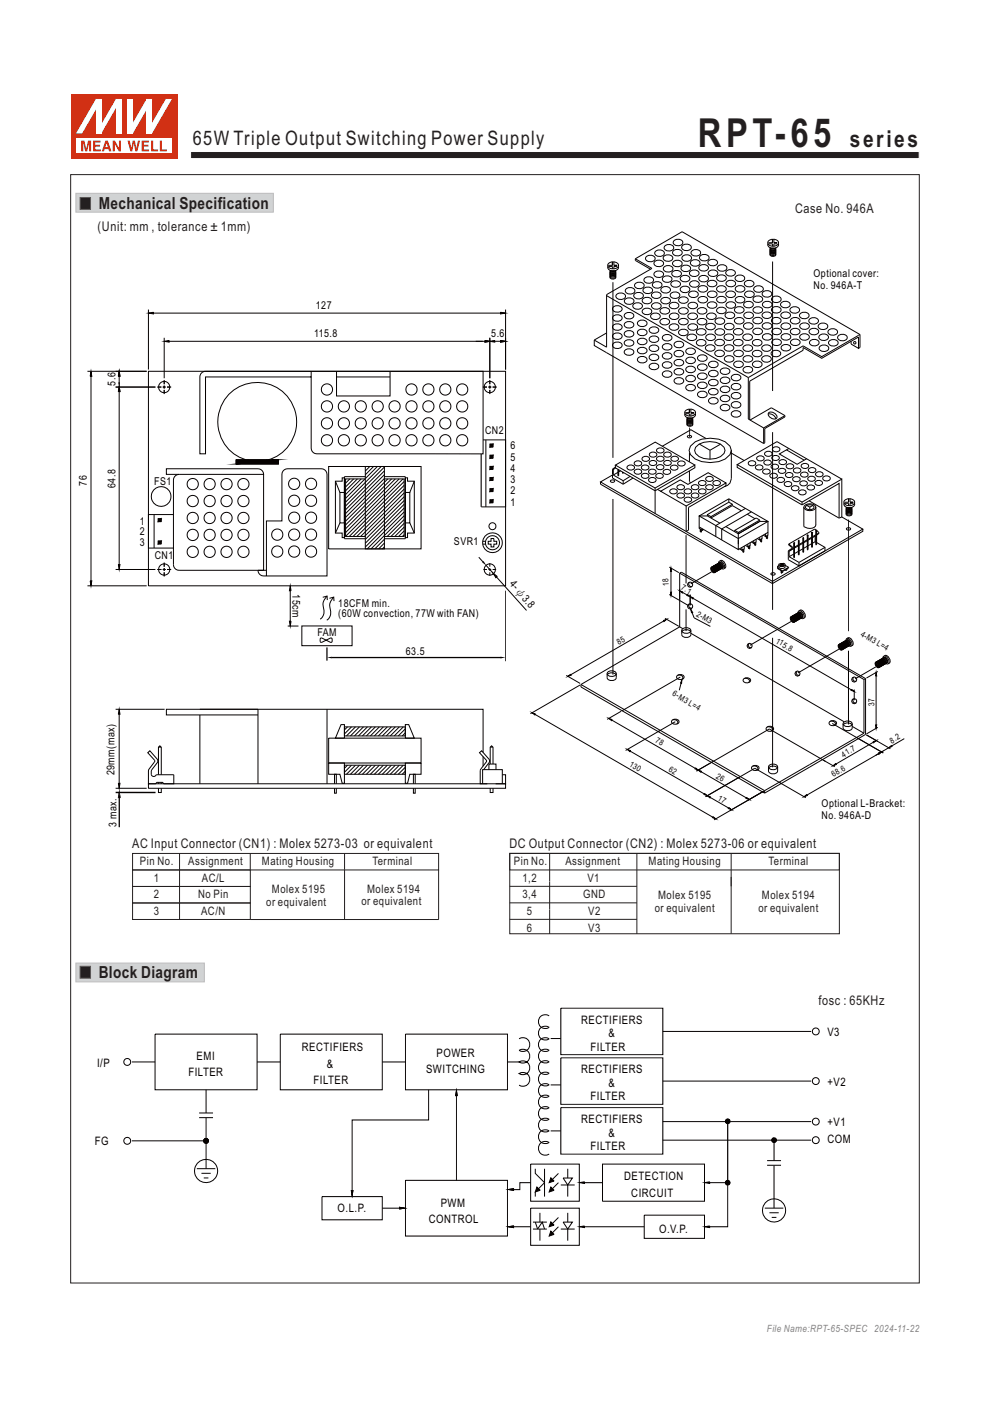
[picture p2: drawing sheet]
<svg xmlns="http://www.w3.org/2000/svg" width="210mm" height="297mm" viewBox="0 0 210 297" stroke-linecap="round" stroke-linejoin="round" font-family="sans-serif">
<defs><g id="words">
<text font-size="8.5" fill="#231f20" x="148" y="31.1">RPT-65</text>
<text font-size="4.9" fill="#231f20" x="180.2" y="31.1">series</text>
<text font-size="4.2" fill="#231f20" x="40.9" y="30.7">65W Triple Output Switching Power Supply</text>
<g font-size="3.5" fill="#231f20">
<text x="20.9" y="44.4">Mechanical Specification</text>
<text x="20.9" y="207.4">Block Diagram</text>
</g>
<g font-size="2.8" fill="#231f20">
<text x="168.6" y="45.1">Case No. 946A</text>
<text x="20.7" y="49">(Unit: mm , tolerance ± 1mm)</text>
<text x="28" y="179.8">AC Input Connector (CN1) : Molex 5273-03 or equivalent</text>
<text x="108" y="179.8">DC Output Connector (CN2) : Molex 5273-06 or equivalent</text>
<text x="173.6" y="213.1">fosc : 65KHz</text>
</g>
<g font-size="2.5" fill="#231f20">
<text x="29.7" y="183.5">Pin No.</text>
<text x="39.9" y="183.5">Assignment</text>
<text x="55.6" y="183.5">Mating Housing</text>
<text x="79" y="183.5">Terminal</text>
<text x="109" y="183.5">Pin No.</text>
<text x="119.9" y="183.5">Assignment</text>
<text x="137.6" y="183.5">Mating Housing</text>
<text x="163" y="183.5">Terminal</text>
<text x="32.7" y="187">1</text>
<text x="32.7" y="190.5">2</text>
<text x="42" y="190.5">No Pin</text>
<text x="42.8" y="187">AC/L</text>
<text x="57.7" y="189.4">Molex 5195</text>
<text x="76.7" y="191.9">or equivalent</text>
<text x="77.9" y="189.3">Molex 5194</text>
<text x="110.8" y="187">1,2</text>
<text x="110.8" y="190.5">3,4</text>
<text x="123.7" y="190.5">GND</text>
<text x="124.6" y="187">V1</text>
<text x="139.6" y="190.7">Molex 5195</text>
<text x="161.6" y="190.7">Molex 5194</text>
<text x="32.7" y="194">3</text>
<text x="42.6" y="194">AC/N</text>
<text x="56.5" y="192">or equivalent</text>
<text x="111.8" y="194">5</text>
<text x="111.8" y="197.5">6</text>
<text x="124.8" y="194">V2</text>
<text x="124.8" y="197.5">V3</text>
<text x="138.9" y="193.3">or equivalent</text>
<text x="160.9" y="193.3">or equivalent</text>
</g>
<g font-size="2.5" fill="#050100">
<text x="123.2" y="217">RECTIFIERS</text>
<text x="129.1" y="219.9">&amp;</text>
<text x="175.5" y="219.7">V3</text>
<text x="20.6" y="226.1">I/P</text>
<text x="41.7" y="224.7">EMI</text>
<text x="64" y="222.9">RECTIFIERS</text>
<text x="69.3" y="226.4">&amp;</text>
<text x="90.4" y="227.6">SWITCHING</text>
<text x="92.6" y="224.1">POWER</text>
<text x="123.2" y="227.6">RECTIFIERS</text>
<text x="125.2" y="222.8">FILTER</text>
<text x="39.9" y="228.1">FILTER</text>
<text x="66.5" y="229.8">FILTER</text>
<text x="125.2" y="233.3">FILTER</text>
<text x="129.1" y="230.4">&amp;</text>
<text x="175.5" y="230.2">+V2</text>
<text x="123.2" y="238.1">RECTIFIERS</text>
<text x="175.5" y="238.8">+V1</text>
<text x="20.1" y="242.9">FG</text>
<text x="125.2" y="243.9">FILTER</text>
<text x="129.1" y="241">&amp;</text>
<text x="175.5" y="242.3">COM</text>
<text x="132.4" y="250.3">DETECTION</text>
<text x="71.6" y="257">O.L.P.</text>
<text x="93.5" y="255.9">PWM</text>
<text x="133.9" y="253.7">CIRCUIT</text>
<text x="90.9" y="259.4">CONTROL</text>
<text x="139.8" y="261.3">O.V.P.</text>
</g>
<g font-size="2.3" fill="#050100">
<text x="172.6" y="58.7">Optional cover:</text>
<text x="67" y="65.5">127</text>
<text x="172.6" y="61.3">No. 946A-T</text>
<text x="66.6" y="71.4">115.8</text>
<text x="104.2" y="71.6">5.6</text>
<text x="24.5" y="81.8" transform="rotate(-90 24.5 81.8)">5.6</text>
<text x="102.9" y="92">CN2</text>
<text x="108.3" y="95.3">6</text>
<text x="108.3" y="97.7">5</text>
<text x="108.3" y="100">4</text>
<text x="18.4" y="103" transform="rotate(-90 18.4 103)">76</text>
<text x="24.5" y="103.5" transform="rotate(-90 24.5 103.5)">64.8</text>
<text x="32.7" y="102.8">FS1</text>
<text x="108.3" y="102.4">3</text>
<text x="108.3" y="107.2">1</text>
<text x="108.3" y="104.8">2</text>
<text x="29.7" y="111.2">1</text>
<text x="29.7" y="113.5">2</text>
<text x="29.7" y="115.8">3</text>
<text x="32.8" y="118.4">CN1</text>
<text x="96.3" y="115.6">SVR1</text>
<text x="108" y="123.9" transform="rotate(50 108 123.9)">4-ψ3.8</text>
<text x="62" y="126" transform="rotate(90 62 126)">15cm</text>
<text x="71.7" y="128.8">18CFM min.</text>
<text x="71.7" y="130.7">(60W convection, 77W with FAN)</text>
<text x="67.3" y="134.8">FAM</text>
<text x="86.1" y="138.9">63.5</text>
<text x="24.3" y="164.4" transform="rotate(-90 24.3 164.4)">29mm(max)</text>
<text x="174.3" y="171.1">Optional L-Bracket:</text>
<text x="174.3" y="173.7">No. 946A-D</text>
<text x="24.7" y="175.2" transform="rotate(-90 24.7 175.2)">3 max.</text>
</g>
<text font-size="2.1" fill="#808285" x="162.7" y="282.3">File Name:RPT-65-SPEC 2024-11-22</text>
<g font-size="1.8" fill="#050100">
<text x="141.8" y="124.3" transform="rotate(-92 141.8 124.3)">18</text>
<text x="144.3" y="125" transform="rotate(30 144.3 125)">7.1</text>
<text x="147.6" y="130.6" transform="rotate(30 147.6 130.6)">2-M3</text>
<text x="131.2" y="136.7" transform="rotate(-30 131.2 136.7)">85</text>
<text x="164.4" y="136.2" transform="rotate(30 164.4 136.2)">115.8</text>
<text x="182.4" y="134.7" transform="rotate(30 182.4 134.7)">4-M3 L=4</text>
<text x="142.5" y="147.4" transform="rotate(30 142.5 147.4)">6-M3 L=4</text>
<text x="185.5" y="149.7" transform="rotate(-92 185.5 149.7)">37</text>
<text x="138.9" y="157.4" transform="rotate(30 138.9 157.4)">78</text>
<text x="178.9" y="160.6" transform="rotate(-30 178.9 160.6)">41.7</text>
<text x="189.1" y="157.6" transform="rotate(-30 189.1 157.6)">8.2</text>
<text x="133.3" y="162.4" transform="rotate(30 133.3 162.4)">130</text>
<text x="141.7" y="163.4" transform="rotate(30 141.7 163.4)">62</text>
<text x="151.7" y="164.9" transform="rotate(30 151.7 164.9)">26</text>
<text x="176.8" y="164.8" transform="rotate(-30 176.8 164.8)">68.6</text>
<text x="152.1" y="169.6" transform="rotate(30 152.1 169.6)">17</text>
</g>
</g></defs>
<path d="M16.1 41h41.9v4h-41.9z" fill-rule="evenodd" fill="#d1d3d4" stroke="#bbbdc0" stroke-width=".21"/>
<path d="M17 41.9h2.2v2.5h-2.2z" fill-rule="evenodd" fill="#231f20" stroke="#58595b" stroke-width=".21"/>
<g fill="none" stroke="#231f20" stroke-width=".21">
<path d="M28.1 180.9h64.9v3.5h-64.9zM28.1 184.4h25v3.5h-25zM28.1 187.9h25v3.5h-25zM28.1 191.4h25v3.5h-25zM38.1 180.9v14M53.1 180.9v3.5M53.1 195h40M73.1 180.9v14M93 184.4v10.5M108.1 187.9h27M108.1 191.4h27M108.1 194.9h27"/>
<path d="M108.1 180.9h69.9v3.5h-69.9zM108.1 180.9h69.9v17.1h-69.9zM116.6 180.9v17.1M135.1 180.9v17.1M155.1 180.9v17.1"/>
</g>
<path d="M100.9 72.4h1.5" fill="none" stroke="#050100" stroke-width=".21"/>
<g fill="#050100">
<path d="M102.9 72.2l1 .2-1 .1z"/>
<path d="M106.2 72.2l1 .2-1 .1z"/>
</g>
<path d="M102.9 72.2l1 .2-1 .1zM106.2 72.2l1 .2-1 .1z" fill="none" stroke="#050100" stroke-width=".21"/>
<path d="M103.9 72.4l1-.2v.3z" fill="#050100"/>
<path d="M103.9 72.4l1-.2v.3z" fill="none" stroke="#050100" stroke-width=".21"/>
<g fill="#050100">
<path d="M102.9 72.2l1 .2-1 .1z"/>
<path d="M106.2 72.2l1 .2-1 .1z"/>
</g>
<path d="M102.9 72.2l1 .2-1 .1zM106.2 72.2l1 .2-1 .1z" fill="none" stroke="#050100" stroke-width=".21"/>
<path d="M34.8 72.4l1.1-.2v.3z" fill="#050100"/>
<path d="M34.8 72.4l1.1-.2v.3z" fill="none" stroke="#050100" stroke-width=".21"/>
<path d="M106.2 66.2l1 .2-1 .2z" fill="#050100"/>
<path d="M106.2 66.2l1 .2-1 .2z" fill="none" stroke="#050100" stroke-width=".21"/>
<path d="M31.5 66.4l1.1-.2v.4z" fill="#050100"/>
<path d="M31.5 66.4l1.1-.2v.4z" fill="none" stroke="#050100" stroke-width=".21"/>
<g fill="#050100">
<path d="M25.3 82l.1 1h-.3z"/>
<path d="M25.3 78.7l.1 1.1h-.3z"/>
</g>
<path d="M25.3 78.7l.1 1.1h-.3zM25.3 82l.1 1h-.3z" fill="none" stroke="#050100" stroke-width=".21"/>
<g fill="#050100">
<path d="M25.1 81.1h.3l-.1 1z"/>
<path d="M25.3 82l.1 1h-.3z"/>
<path d="M25.3 78.7l.1 1.1h-.3z"/>
</g>
<path d="M25.3 78.7l.1 1.1h-.3zM25.3 82l.1 1h-.3z" fill="none" stroke="#050100" stroke-width=".21"/>
<path d="M25.1 119.7h.3l-.1 1z" fill="#050100"/>
<path d="M25.1 119.7h.3l-.1 1z" fill="none" stroke="#050100" stroke-width=".21"/>
<path d="M19.3 78.7l.2 1.1h-.4z" fill="#050100"/>
<path d="M19.3 78.7l.2 1.1h-.4z" fill="none" stroke="#050100" stroke-width=".21"/>
<path d="M19.1 123.2h.4l-.2 1z" fill="#050100"/>
<path d="M19.1 123.2h.4l-.2 1z" fill="none" stroke="#050100" stroke-width=".21"/>
<path d="M25.3 150.4l.1 1h-.3z" fill="#050100"/>
<path d="M25.3 150.4l.1 1h-.3z" fill="none" stroke="#050100" stroke-width=".21"/>
<path d="M25.1 166.1h.3l-.1 1z" fill="#050100"/>
<path d="M25.1 166.1h.3l-.1 1z" fill="none" stroke="#050100" stroke-width=".21"/>
<g fill="#050100">
<path d="M102.3 119.2l.3-.2 .6 1z"/>
<path d="M104.5 121.5l1 .7-.3 .3z"/>
</g>
<path d="M104.5 121.5l1 .7-.3 .3z" fill="none" stroke="#050100" stroke-width=".21"/>
<path d="M61.6 124.2l.1 1.1h-.3z" fill="#050100"/>
<path d="M61.6 124.2l.1 1.1h-.3z" fill="none" stroke="#050100" stroke-width=".21"/>
<path d="M61.4 131.7h.3l-.1 1.1z" fill="#050100"/>
<g fill="none" stroke="#050100" stroke-width=".21">
<path d="M128.9 56.5v.1a1.21 1.21 0 0 0 1.1 .8 1.21 1.21 0 0 0 1.2-.8v-.1M129 56.3h.9M129.1 56.5h.8v.5M129.2 55.8a1.31 1.31 0 0 1 2 .5 1.23 1.23 0 0 1-1.2 .7 1.23 1.23 0 0 1-1.1-.8zM129.4 57.9a.67 .67 0 0 1 .7-.3 .67 .67 0 0 1 .5 .4 .67 .67 0 0 1-.7 .4 .67 .67 0 0 1-.5-.5zM129.4 57.7a.67 .67 0 0 1 .7-.3 .67 .67 0 0 1 .5 .5 .68 .68 0 0 1-.7 .3 .68 .68 0 0 1-.5-.5zM129.4 58.3a.67 .67 0 0 1 .7-.4 .67 .67 0 0 1 .5 .5 .67 .67 0 0 1-.7 .3 .67 .67 0 0 1-.5-.4zM129.4 58.1a.67 .67 0 0 1 .7-.3 .67 .67 0 0 1 .5 .4 .67 .67 0 0 1-.7 .4 .67 .67 0 0 1-.5-.5zM129.4 58.5a.67 .67 0 0 1 .7-.3 .67 .67 0 0 1 .5 .5 .68 .68 0 0 1-.7 .3 .68 .68 0 0 1-.5-.5zM129.4 58.7a.67 .67 0 0 1 .7-.3 .67 .67 0 0 1 .5 .5 .67 .67 0 0 1-.7 .3 .67 .67 0 0 1-.5-.5zM129.4 57.3v.1a.87 .87 0 0 0 1.2 0v.3a.87 .87 0 0 1-1.2 0l.1-.4M129.9 55.5v.8v-.8"/>
<path d="M130 59.8v37.3M130.2 55.5v.8M130.9 56.3h-.7h.7M130.9 56.5h-.7v.5M134.8 54.9v.3l3.2 1.9M134.8 54.9l3.5 2-9.6 5.6v11.1l-2.7-1.5M134.8 54.9l9.9-5.8 37.7 21.8M136.9 58.9a1.02 1.02 0 0 1 1.1-.2 1.02 1.02 0 0 1 .6 .8 1.12 1.12 0 0 1-1.1 .6 1.12 1.12 0 0 1-.9-.8zM137.2 54.3a1.03 1.03 0 0 1 1.7 .6 1.11 1.11 0 0 1-1 .6 1.11 1.11 0 0 1-1-.8zM138.7 59.9a1.02 1.02 0 0 1 1-.2 1.02 1.02 0 0 1 .7 .8 1.12 1.12 0 0 1-1.1 .6 1.12 1.12 0 0 1-.9-.8zM139 57.6a1.03 1.03 0 0 1 1.7 .7 1.12 1.12 0 0 1-1 .5 1.12 1.12 0 0 1-1-.7zM139 55.3a1.02 1.02 0 0 1 1.7 .7 1.11 1.11 0 0 1-1 .5 1.11 1.11 0 0 1-1-.7z"/>
<path d="M139.2 53.2a1.03 1.03 0 0 1 1.7 .6 1.11 1.11 0 0 1-1.1 .6 1.11 1.11 0 0 1-.9-.8zM140.8 58.7a1.02 1.02 0 0 1 1.7 .6 1.12 1.12 0 0 1-1.1 .6 1.12 1.12 0 0 1-.9-.8zM141 54.2a1.03 1.03 0 0 1 1.7 .6 1.12 1.12 0 0 1-1.1 .6 1.12 1.12 0 0 1-.9-.7zM141 56.5a1.03 1.03 0 0 1 1.7 .6 1.12 1.12 0 0 1-1.1 .6 1.12 1.12 0 0 1-.9-.8zM141.2 52a1.03 1.03 0 0 1 1.7 .7 1.12 1.12 0 0 1-1.1 .5 1.12 1.12 0 0 1-.9-.7zM142.6 59.7a1.03 1.03 0 0 1 1.7 .6 1.12 1.12 0 0 1-1.1 .6 1.12 1.12 0 0 1-.9-.8zM142.8 57.5a1.03 1.03 0 0 1 1.7 .7 1.12 1.12 0 0 1-1.1 .5 1.12 1.12 0 0 1-.9-.7zM143 55.4a1.02 1.02 0 0 1 1-.2 1.02 1.02 0 0 1 .7 .8 1.12 1.12 0 0 1-1.1 .6 1.12 1.12 0 0 1-1-.8zM143 53.1a1.03 1.03 0 0 1 1.7 .6 1.12 1.12 0 0 1-1.1 .6 1.12 1.12 0 0 1-.9-.8zM143.1 50.9a1.02 1.02 0 0 1 1.1-.2 1.02 1.02 0 0 1 .6 .8 1.11 1.11 0 0 1-1.1 .6 1.11 1.11 0 0 1-.9-.8zM144.6 58.6a1.02 1.02 0 0 1 1.7 .6 1.12 1.12 0 0 1-1.1 .6 1.12 1.12 0 0 1-.9-.8zM144.8 56.4a1.03 1.03 0 0 1 1.7 .6 1.12 1.12 0 0 1-1.1 .6 1.12 1.12 0 0 1-1-.8z"/>
<path d="M144.9 51.9a1.02 1.02 0 0 1 1.7 .7 1.11 1.11 0 0 1-1.1 .5 1.11 1.11 0 0 1-.9-.7zM145 54.2a1.02 1.02 0 0 1 1-.2 1.02 1.02 0 0 1 .7 .8 1.12 1.12 0 0 1-1.1 .6 1.12 1.12 0 0 1-1-.7zM146.5 57.4a1.03 1.03 0 0 1 1.1-.2 1.03 1.03 0 0 1 .7 .9 1.12 1.12 0 0 1-1.1 .5 1.12 1.12 0 0 1-1-.7zM146.6 59.7a1.03 1.03 0 0 1 1-.2 1.03 1.03 0 0 1 .7 .8 1.12 1.12 0 0 1-1.1 .6 1.12 1.12 0 0 1-.9-.8zM146.8 55.2a1.02 1.02 0 0 1 1-.2 1.02 1.02 0 0 1 .7 .9 1.12 1.12 0 0 1-1.1 .5 1.12 1.12 0 0 1-1-.7zM146.9 53.1a1.02 1.02 0 0 1 1.7 .6 1.12 1.12 0 0 1-1.1 .6 1.12 1.12 0 0 1-.9-.8zM148.5 58.6a1.02 1.02 0 0 1 1.1-.2 1.02 1.02 0 0 1 .6 .8 1.11 1.11 0 0 1-1 .6 1.11 1.11 0 0 1-1-.8zM148.5 56.3a1.02 1.02 0 0 1 1.1-.2 1.02 1.02 0 0 1 .7 .8 1.11 1.11 0 0 1-1.1 .6 1.11 1.11 0 0 1-1-.8zM148.7 54.1a1.03 1.03 0 0 1 1.7 .7 1.12 1.12 0 0 1-1.1 .5 1.12 1.12 0 0 1-.9-.7zM150.3 59.6a1.02 1.02 0 0 1 1.1-.2 1.02 1.02 0 0 1 .6 .9 1.11 1.11 0 0 1-1 .5 1.11 1.11 0 0 1-1-.8zM150.5 55.2a1.03 1.03 0 0 1 1.7 .6 1.12 1.12 0 0 1-1.1 .6 1.12 1.12 0 0 1-.9-.8zM150.5 57.4a1.02 1.02 0 0 1 1.1-.2 1.02 1.02 0 0 1 .6 .9 1.12 1.12 0 0 1-1 .5 1.12 1.12 0 0 1-1-.7z"/>
<path d="M152.3 58.5a1.02 1.02 0 0 1 1.1-.2 1.02 1.02 0 0 1 .6 .8 1.12 1.12 0 0 1-1.1 .6 1.12 1.12 0 0 1-.9-.8zM152.5 56.3a1.02 1.02 0 0 1 1-.2 1.02 1.02 0 0 1 .7 .8 1.12 1.12 0 0 1-1.1 .6 1.12 1.12 0 0 1-1-.7zM154.3 57.3a1.02 1.02 0 0 1 1-.2 1.02 1.02 0 0 1 .7 .9 1.12 1.12 0 0 1-1.1 .5 1.12 1.12 0 0 1-1-.7zM154.3 59.6a1.02 1.02 0 0 1 1.7 .6 1.11 1.11 0 0 1-1.1 .6 1.11 1.11 0 0 1-.9-.8zM156.2 58.5a1.02 1.02 0 0 1 1.1-.2 1.02 1.02 0 0 1 .6 .8 1.11 1.11 0 0 1-1 .6 1.11 1.11 0 0 1-1-.8zM158.2 59.6a1.03 1.03 0 0 1 1.7 .7 1.12 1.12 0 0 1-1.1 .5 1.12 1.12 0 0 1-.9-.7zM162.9 51.7l-.1 .1a1.21 1.21 0 0 0 1.2 .8 1.21 1.21 0 0 0 1.1-.8v-.1M163 51.5h.8M163 51.7h.8v.5M163.1 51a1.32 1.32 0 0 1 2 .5 1.23 1.23 0 0 1-1.1 .7 1.23 1.23 0 0 1-1.2-.8zM163.3 52.5l.1 .1a.85 .85 0 0 0 1.1 0v.3a.86 .86 0 0 1-1.2 0l.1-.4M163.3 53.9a.67 .67 0 0 1 .7-.3 .67 .67 0 0 1 .6 .5 .67 .67 0 0 1-.7 .3 .67 .67 0 0 1-.6-.5z"/>
<path d="M163.3 53.7a.67 .67 0 0 1 .7-.3 .67 .67 0 0 1 .6 .5 .67 .67 0 0 1-.7 .3 .67 .67 0 0 1-.6-.5zM163.3 53.3a.67 .67 0 0 1 .7-.3 .67 .67 0 0 1 .6 .4 .67 .67 0 0 1-.7 .3 .67 .67 0 0 1-.6-.4zM163.3 53.5a.67 .67 0 0 1 .7-.4 .67 .67 0 0 1 .6 .5 .67 .67 0 0 1-.7 .3 .67 .67 0 0 1-.6-.4zM163.3 52.9a.67 .67 0 0 1 .7-.3 .67 .67 0 0 1 .6 .4 .67 .67 0 0 1-.7 .4 .67 .67 0 0 1-.6-.5zM163.3 53.1a.67 .67 0 0 1 .7-.4 .67 .67 0 0 1 .6 .5 .67 .67 0 0 1-.7 .3 .67 .67 0 0 1-.6-.4zM163.8 51.5v-.8v.8M163.9 55.5v27.4M164.1 51.5h.7h-.7M164.1 50.7v.8M164.8 51.7h-.7v.5M18.5 78.7h12.6M19.3 79.5v44"/>
<path d="M25.3 79.3v2.2M31.5 78.7h.1M31.5 65.6v12.7M31.5 78.7h75.7v45.5h-75.7zM32.1 66.4h74.8M34.8 71.6v8.6M35.4 72.4h68M66 78.7v16.3a1.19 1.19 0 0 0 1.2 1.2h35.3v-17.5h-58.9a1.19 1.19 0 0 0-1.2 1.2v16.3h1.2v-16.3h22.4M71.4 78.7v5.3h11.3v-5.3M71.4 79.9h11.3M103.9 71.6v8.6M104.4 72.4h2.4"/>
<path d="M107.2 78.7h.1M107.2 65.6v12.7M126 72.1v1.2l36 20.7M128.7 70.6l-2.7 1.5M128.7 62.7l30 17.4M130.2 72.7a1.03 1.03 0 0 1 1.7 .6 1.11 1.11 0 0 1-1 .6 1.11 1.11 0 0 1-1-.8zM130.2 65a1.03 1.03 0 0 1 1.1-.2 1.03 1.03 0 0 1 .6 .8 1.12 1.12 0 0 1-1 .6 1.12 1.12 0 0 1-1-.8zM130.2 66.9a1.03 1.03 0 0 1 1.7 .7 1.12 1.12 0 0 1-1 .5 1.12 1.12 0 0 1-1-.7zM130.2 68.8a1.03 1.03 0 0 1 1.7 .7 1.12 1.12 0 0 1-1 .5 1.12 1.12 0 0 1-1-.7zM130.2 70.8a1.03 1.03 0 0 1 1.7 .6 1.11 1.11 0 0 1-1 .6 1.11 1.11 0 0 1-1-.8zM131 62.3a1.02 1.02 0 0 1 1-.2 1.02 1.02 0 0 1 .7 .8 1.12 1.12 0 0 1-1.1 .6 1.12 1.12 0 0 1-1-.8zM132.7 72.2a1.02 1.02 0 0 1 1.1-.2 1.02 1.02 0 0 1 .6 .8 1.11 1.11 0 0 1-1.1 .6 1.11 1.11 0 0 1-.9-.8z"/>
<path d="M132.7 66.4a1.03 1.03 0 0 1 1.7 .7 1.12 1.12 0 0 1-1.1 .5 1.12 1.12 0 0 1-.9-.7zM132.7 74.1a1.02 1.02 0 0 1 1.1-.2 1.02 1.02 0 0 1 .6 .9 1.12 1.12 0 0 1-1.1 .5 1.12 1.12 0 0 1-.9-.7zM132.7 68.4a1.03 1.03 0 0 1 1.7 .6 1.12 1.12 0 0 1-1.1 .6 1.12 1.12 0 0 1-.9-.8zM132.7 70.3a1.03 1.03 0 0 1 1.7 .6 1.11 1.11 0 0 1-1.1 .6 1.11 1.11 0 0 1-.9-.8zM132.7 63.3a1.02 1.02 0 0 1 1.1-.2 1.02 1.02 0 0 1 .7 .9 1.11 1.11 0 0 1-1.1 .5 1.11 1.11 0 0 1-1-.7zM132.9 61.1a1.02 1.02 0 0 1 1.1-.2 1.02 1.02 0 0 1 .6 .9 1.12 1.12 0 0 1-1 .5 1.12 1.12 0 0 1-1-.7zM134.5 64.4a1.03 1.03 0 0 1 1.1-.2 1.03 1.03 0 0 1 .7 .8 1.11 1.11 0 0 1-1.1 .6 1.11 1.11 0 0 1-1-.8zM134.7 62.2a1.02 1.02 0 0 1 1.1-.2 1.02 1.02 0 0 1 .6 .8 1.12 1.12 0 0 1-1 .6 1.12 1.12 0 0 1-1-.8zM134.9 60a1.03 1.03 0 0 1 1.7 .7 1.12 1.12 0 0 1-1.1 .5 1.12 1.12 0 0 1-.9-.7zM135.5 73.8a1.03 1.03 0 0 1 1.7 .7 1.12 1.12 0 0 1-1.1 .5 1.12 1.12 0 0 1-.9-.7zM135.5 70a1.02 1.02 0 0 1 1.1-.2 1.02 1.02 0 0 1 .6 .8 1.12 1.12 0 0 1-1.1 .6 1.12 1.12 0 0 1-.9-.8zM135.5 68a1.02 1.02 0 0 1 1.1-.2 1.02 1.02 0 0 1 .6 .9 1.11 1.11 0 0 1-1.1 .5 1.11 1.11 0 0 1-.9-.7z"/>
<path d="M135.5 71.9a1.03 1.03 0 0 1 1.7 .6 1.12 1.12 0 0 1-1.1 .6 1.12 1.12 0 0 1-.9-.8zM135.5 75.7a1.03 1.03 0 0 1 1.7 .7 1.12 1.12 0 0 1-1.1 .6 1.12 1.12 0 0 1-.9-.8zM136.5 65.5a1.03 1.03 0 0 1 1.7 .7 1.11 1.11 0 0 1-1 .5 1.11 1.11 0 0 1-1-.7zM136.5 63.2a1.03 1.03 0 0 1 1.7 .7 1.11 1.11 0 0 1-1 .5 1.11 1.11 0 0 1-1-.7zM136.7 61.1a1.02 1.02 0 0 1 1-.3 1.02 1.02 0 0 1 .7 .9 1.12 1.12 0 0 1-1.1 .6 1.12 1.12 0 0 1-.9-.8zM138 73.3a1.03 1.03 0 0 1 1.7 .7 1.12 1.12 0 0 1-1.1 .5 1.12 1.12 0 0 1-.9-.7zM138 71.4a1.03 1.03 0 0 1 1.7 .6 1.12 1.12 0 0 1-1.1 .6 1.12 1.12 0 0 1-.9-.7zM138 75.3a1.03 1.03 0 0 1 1.7 .6 1.12 1.12 0 0 1-1.1 .6 1.12 1.12 0 0 1-.9-.8zM138 69.5a1.03 1.03 0 0 1 1.7 .6 1.12 1.12 0 0 1-1.1 .6 1.12 1.12 0 0 1-.9-.8zM138 77.2a1.03 1.03 0 0 1 1.7 .6 1.11 1.11 0 0 1-1.1 .6 1.11 1.11 0 0 1-.9-.8zM138.3 66.6a1.03 1.03 0 0 1 1.1-.3 1.03 1.03 0 0 1 .6 .9 1.11 1.11 0 0 1-1.1 .6 1.11 1.11 0 0 1-.9-.8zM138.5 62.1a1.03 1.03 0 0 1 1.7 .6 1.12 1.12 0 0 1-1.1 .6 1.12 1.12 0 0 1-.9-.8z"/>
<path d="M138.5 64.4a1.03 1.03 0 0 1 1.7 .6 1.11 1.11 0 0 1-1.1 .6 1.11 1.11 0 0 1-.9-.8zM140.3 67.7a1.03 1.03 0 0 1 1.7 .6 1.12 1.12 0 0 1-1.1 .6 1.12 1.12 0 0 1-.9-.8zM140.3 65.4a1.03 1.03 0 0 1 1.7 .6 1.12 1.12 0 0 1-1.1 .6 1.12 1.12 0 0 1-.9-.8zM140.5 63.2a1.03 1.03 0 0 1 1.7 .7 1.12 1.12 0 0 1-1.1 .5 1.12 1.12 0 0 1-1-.7zM140.5 60.9a1.02 1.02 0 0 1 1-.2 1.02 1.02 0 0 1 .7 .9 1.12 1.12 0 0 1-1.1 .5 1.12 1.12 0 0 1-.9-.7zM140.8 71.1a1.02 1.02 0 0 1 1.1-.2 1.02 1.02 0 0 1 .6 .8 1.12 1.12 0 0 1-1.1 .6 1.12 1.12 0 0 1-.9-.8zM140.8 76.9a1.02 1.02 0 0 1 1.1-.2 1.02 1.02 0 0 1 .6 .8 1.12 1.12 0 0 1-1.1 .6 1.12 1.12 0 0 1-.9-.8zM140.8 74.9a1.02 1.02 0 0 1 1.1-.2 1.02 1.02 0 0 1 .6 .9 1.11 1.11 0 0 1-1.1 .6 1.11 1.11 0 0 1-.9-.8zM140.8 73a1.02 1.02 0 0 1 1.1-.2 1.02 1.02 0 0 1 .6 .9 1.12 1.12 0 0 1-1.1 .5 1.12 1.12 0 0 1-.9-.7zM140.8 78.8a1.03 1.03 0 0 1 1.7 .6 1.12 1.12 0 0 1-1.1 .6 1.12 1.12 0 0 1-.9-.7zM142.3 68.8a1.02 1.02 0 0 1 1-.2 1.02 1.02 0 0 1 .7 .9 1.11 1.11 0 0 1-1.1 .5 1.11 1.11 0 0 1-1-.7zM142.3 64.3a1.02 1.02 0 0 1 1-.2 1.02 1.02 0 0 1 .7 .8 1.11 1.11 0 0 1-1.1 .6 1.11 1.11 0 0 1-1-.8z"/>
<path d="M142.3 66.5a1.02 1.02 0 0 1 1-.2 1.02 1.02 0 0 1 .7 .9 1.12 1.12 0 0 1-1.1 .6 1.12 1.12 0 0 1-.9-.8zM142.5 62.1a1.03 1.03 0 0 1 1-.2 1.03 1.03 0 0 1 .7 .8 1.12 1.12 0 0 1-1.1 .6 1.12 1.12 0 0 1-.9-.8zM143.3 76.4a1.02 1.02 0 0 1 1-.2 1.02 1.02 0 0 1 .7 .8 1.12 1.12 0 0 1-1.1 .6 1.12 1.12 0 0 1-.9-.8zM143.3 74.5a1.02 1.02 0 0 1 1-.2 1.02 1.02 0 0 1 .7 .8 1.11 1.11 0 0 1-1.1 .6 1.11 1.11 0 0 1-.9-.8zM143.3 72.5a1.02 1.02 0 0 1 1-.2 1.02 1.02 0 0 1 .7 .9 1.12 1.12 0 0 1-1.1 .5 1.12 1.12 0 0 1-.9-.7zM143.3 78.3a1.03 1.03 0 0 1 1.7 .7 1.12 1.12 0 0 1-1.1 .5 1.12 1.12 0 0 1-.9-.7zM144.2 70a1.03 1.03 0 0 1 1.1-.2 1.03 1.03 0 0 1 .7 .8 1.11 1.11 0 0 1-1.1 .6 1.11 1.11 0 0 1-1-.8zM144.2 67.7a1.02 1.02 0 0 1 1.1-.2 1.02 1.02 0 0 1 .7 .8 1.11 1.11 0 0 1-1.1 .6 1.11 1.11 0 0 1-1-.8zM144.2 65.4a1.03 1.03 0 0 1 1.1-.2 1.03 1.03 0 0 1 .7 .9 1.12 1.12 0 0 1-1.1 .5 1.12 1.12 0 0 1-1-.7zM144.3 63.1a1.02 1.02 0 0 1 1-.2 1.02 1.02 0 0 1 .7 .9 1.12 1.12 0 0 1-1.1 .5 1.12 1.12 0 0 1-1-.7zM144.6 60.8a1.03 1.03 0 0 1 1.7 .7 1.12 1.12 0 0 1-1.1 .6 1.12 1.12 0 0 1-.9-.8zM145.8 79.8a1.03 1.03 0 0 1 1.7 .6 1.12 1.12 0 0 1-1.1 .6 1.12 1.12 0 0 1-.9-.8z"/>
<path d="M145.8 75.9a1.02 1.02 0 0 1 1-.2 1.02 1.02 0 0 1 .7 .8 1.12 1.12 0 0 1-1.1 .6 1.12 1.12 0 0 1-.9-.8zM145.8 74a1.02 1.02 0 0 1 1-.2 1.02 1.02 0 0 1 .7 .8 1.11 1.11 0 0 1-1.1 .6 1.11 1.11 0 0 1-.9-.8zM145.8 77.8a1.02 1.02 0 0 1 1.7 .7 1.12 1.12 0 0 1-1.1 .5 1.12 1.12 0 0 1-.9-.7zM146 71a1.03 1.03 0 0 1 1.8 .6 1.12 1.12 0 0 1-1.1 .6 1.12 1.12 0 0 1-1-.7zM146.2 66.5a1.02 1.02 0 0 1 1.1-.2 1.02 1.02 0 0 1 .6 .9 1.12 1.12 0 0 1-1.1 .5 1.12 1.12 0 0 1-.9-.7zM146.2 68.8a1.03 1.03 0 0 1 1.7 .7 1.11 1.11 0 0 1-1 .5 1.11 1.11 0 0 1-1-.7zM146.2 64.3a1.03 1.03 0 0 1 1.8 .6 1.11 1.11 0 0 1-1.1 .6 1.11 1.11 0 0 1-1-.8zM146.4 61.9a1.02 1.02 0 0 1 1-.2 1.02 1.02 0 0 1 .7 .8 1.12 1.12 0 0 1-1.1 .6 1.12 1.12 0 0 1-.9-.8zM148 72.2a1.03 1.03 0 0 1 1.7 .6 1.12 1.12 0 0 1-1 .6 1.12 1.12 0 0 1-1-.8zM148 69.9a1.03 1.03 0 0 1 1.7 .6 1.12 1.12 0 0 1-1 .6 1.12 1.12 0 0 1-1-.8zM148.2 67.7a1.02 1.02 0 0 1 1.1-.2 1.02 1.02 0 0 1 .6 .8 1.11 1.11 0 0 1-1.1 .6 1.11 1.11 0 0 1-.9-.8zM148.2 65.4a1.02 1.02 0 0 1 1.1-.2 1.02 1.02 0 0 1 .6 .8 1.11 1.11 0 0 1-1.1 .6 1.11 1.11 0 0 1-.9-.8z"/>
<path d="M148.3 77.3a1.03 1.03 0 0 1 1-.2 1.03 1.03 0 0 1 .7 .9 1.12 1.12 0 0 1-1.1 .5 1.12 1.12 0 0 1-1-.7zM148.3 75.4a1.02 1.02 0 0 1 1-.2 1.02 1.02 0 0 1 .7 .9 1.12 1.12 0 0 1-1.1 .5 1.12 1.12 0 0 1-1-.7zM148.3 79.3a1.03 1.03 0 0 1 1.7 .6 1.12 1.12 0 0 1-1.1 .6 1.12 1.12 0 0 1-1-.8zM148.4 63a1.02 1.02 0 0 1 1-.2 1.02 1.02 0 0 1 .7 .9 1.11 1.11 0 0 1-1.1 .5 1.11 1.11 0 0 1-1-.7zM148.4 60.7a1.02 1.02 0 0 1 1-.2 1.02 1.02 0 0 1 .7 .9 1.11 1.11 0 0 1-1.1 .5 1.11 1.11 0 0 1-1-.7zM149.9 73.3a1.02 1.02 0 0 1 1.7 .6 1.11 1.11 0 0 1-1 .6 1.11 1.11 0 0 1-1-.8zM150 68.7a1.02 1.02 0 0 1 1-.2 1.02 1.02 0 0 1 .7 .9 1.11 1.11 0 0 1-1.1 .5 1.11 1.11 0 0 1-.9-.7zM150 71a1.03 1.03 0 0 1 1.7 .6 1.12 1.12 0 0 1-1.1 .6 1.12 1.12 0 0 1-.9-.7zM150.2 66.5a1.02 1.02 0 0 1 1-.2 1.02 1.02 0 0 1 .7 .9 1.12 1.12 0 0 1-1.1 .5 1.12 1.12 0 0 1-.9-.7zM150.3 64.2a1.03 1.03 0 0 1 1.7 .6 1.12 1.12 0 0 1-1 .6 1.12 1.12 0 0 1-1-.8zM150.4 61.9a1.02 1.02 0 0 1 1-.2 1.02 1.02 0 0 1 .7 .8 1.12 1.12 0 0 1-1.1 .6 1.12 1.12 0 0 1-1-.8zM150.6 76.8a1.03 1.03 0 0 1 1.7 .6 1.12 1.12 0 0 1-1.1 .6 1.12 1.12 0 0 1-.9-.8z"/>
<path d="M150.6 78.7a1.02 1.02 0 0 1 1.7 .6 1.11 1.11 0 0 1-1.1 .6 1.11 1.11 0 0 1-.9-.8zM151.9 74.4a1.03 1.03 0 0 1 1.7 .7 1.12 1.12 0 0 1-1 .5 1.12 1.12 0 0 1-1-.7zM151.9 72.1a1.03 1.03 0 0 1 1.7 .7 1.12 1.12 0 0 1-1 .5 1.12 1.12 0 0 1-1-.7zM152 69.9a1.02 1.02 0 0 1 1-.2 1.02 1.02 0 0 1 .7 .8 1.11 1.11 0 0 1-1.1 .6 1.11 1.11 0 0 1-.9-.8zM152 67.6a1.02 1.02 0 0 1 1-.2 1.02 1.02 0 0 1 .7 .8 1.12 1.12 0 0 1-1.1 .6 1.12 1.12 0 0 1-.9-.8zM152.3 60.8a1.02 1.02 0 0 1 1.1-.3 1.02 1.02 0 0 1 .6 .9 1.12 1.12 0 0 1-1.1 .6 1.12 1.12 0 0 1-.9-.8zM152.3 65.3a1.02 1.02 0 0 1 1.7 .7 1.12 1.12 0 0 1-1.1 .5 1.12 1.12 0 0 1-.9-.7zM152.3 63a1.03 1.03 0 0 1 1.7 .7 1.12 1.12 0 0 1-1 .5 1.12 1.12 0 0 1-1-.7zM153.1 78.2a1.03 1.03 0 0 1 1.7 .6 1.11 1.11 0 0 1-1.1 .6 1.11 1.11 0 0 1-.9-.8zM153.9 71a1.03 1.03 0 0 1 1.1-.2 1.03 1.03 0 0 1 .6 .8 1.11 1.11 0 0 1-1.1 .6 1.11 1.11 0 0 1-.9-.8zM153.9 73.3a1.03 1.03 0 0 1 1.1-.2 1.03 1.03 0 0 1 .6 .8 1.12 1.12 0 0 1-1 .6 1.12 1.12 0 0 1-1-.8zM154 75.6a1.03 1.03 0 0 1 1.7 .6 1.11 1.11 0 0 1-1.1 .6 1.11 1.11 0 0 1-1-.8z"/>
<path d="M154 68.7a1.03 1.03 0 0 1 1.7 .7 1.11 1.11 0 0 1-1.1 .5 1.11 1.11 0 0 1-.9-.7zM154.1 66.3a1.02 1.02 0 0 1 1.1-.2 1.02 1.02 0 0 1 .6 .9 1.12 1.12 0 0 1-1.1 .6 1.12 1.12 0 0 1-.9-.8zM154.3 61.9a1.02 1.02 0 0 1 1-.2 1.02 1.02 0 0 1 .7 .8 1.12 1.12 0 0 1-1.1 .6 1.12 1.12 0 0 1-1-.8zM154.3 64.2a1.02 1.02 0 0 1 1.1-.2 1.02 1.02 0 0 1 .6 .8 1.12 1.12 0 0 1-1.1 .6 1.12 1.12 0 0 1-.9-.8zM155.4 79.5a1.02 1.02 0 0 1 1.1-.2 1.02 1.02 0 0 1 .6 .9 1.11 1.11 0 0 1-1.1 .5 1.11 1.11 0 0 1-.9-.7zM155.9 72.1a1.03 1.03 0 0 1 1.7 .7 1.11 1.11 0 0 1-1.1 .5 1.11 1.11 0 0 1-.9-.7zM155.9 69.8a1.03 1.03 0 0 1 1.7 .7 1.11 1.11 0 0 1-1.1 .5 1.11 1.11 0 0 1-.9-.7zM155.9 76.7a1.03 1.03 0 0 1 1.8 .7 1.12 1.12 0 0 1-1.1 .5 1.12 1.12 0 0 1-1-.7zM155.9 74.4a1.03 1.03 0 0 1 1.8 .7 1.12 1.12 0 0 1-1.1 .5 1.12 1.12 0 0 1-1-.7zM156.1 67.5a1.03 1.03 0 0 1 1.7 .6 1.12 1.12 0 0 1-1.1 .6 1.12 1.12 0 0 1-.9-.8zM156.1 65.2a1.02 1.02 0 0 1 1-.2 1.02 1.02 0 0 1 .7 .8 1.11 1.11 0 0 1-1.1 .6 1.11 1.11 0 0 1-.9-.8zM156.3 63a1.02 1.02 0 0 1 1-.2 1.02 1.02 0 0 1 .7 .9 1.11 1.11 0 0 1-1.1 .5 1.11 1.11 0 0 1-1-.7z"/>
<path d="M156.3 60.7a1.03 1.03 0 0 1 1.7 .7 1.11 1.11 0 0 1-1.1 .5 1.11 1.11 0 0 1-1-.7zM157.9 71a1.03 1.03 0 0 1 1.7 .6 1.11 1.11 0 0 1-1.1 .6 1.11 1.11 0 0 1-1-.8zM157.9 73.3a1.03 1.03 0 0 1 1.7 .6 1.12 1.12 0 0 1-1.1 .6 1.12 1.12 0 0 1-.9-.8zM157.9 77.9a1.02 1.02 0 0 1 1.1-.2 1.02 1.02 0 0 1 .6 .8 1.12 1.12 0 0 1-1 .6 1.12 1.12 0 0 1-1-.8zM157.9 75.6a1.03 1.03 0 0 1 1.1-.2 1.03 1.03 0 0 1 .6 .8 1.12 1.12 0 0 1-1 .6 1.12 1.12 0 0 1-1-.8zM158 68.6a1.03 1.03 0 0 1 1.1-.2 1.03 1.03 0 0 1 .6 .8 1.12 1.12 0 0 1-1.1 .6 1.12 1.12 0 0 1-.9-.7zM158.1 64.1a1.03 1.03 0 0 1 1-.2 1.03 1.03 0 0 1 .7 .8 1.11 1.11 0 0 1-1.1 .6 1.11 1.11 0 0 1-1-.8zM158.1 66.4a1.03 1.03 0 0 1 1-.3 1.03 1.03 0 0 1 .7 .9 1.12 1.12 0 0 1-1.1 .6 1.12 1.12 0 0 1-.9-.8zM158.3 61.9a1.02 1.02 0 0 1 1-.2 1.02 1.02 0 0 1 .7 .8 1.12 1.12 0 0 1-1.1 .6 1.12 1.12 0 0 1-1-.8zM159.9 74.4a1.03 1.03 0 0 1 1.7 .7 1.11 1.11 0 0 1-1.1 .6 1.11 1.11 0 0 1-.9-.8zM159.9 72.2a1.03 1.03 0 0 1 1.7 .6 1.11 1.11 0 0 1-1.1 .6 1.11 1.11 0 0 1-.9-.8zM159.9 76.7a1.02 1.02 0 0 1 1.1-.2 1.02 1.02 0 0 1 .6 .9 1.11 1.11 0 0 1-1.1 .5 1.11 1.11 0 0 1-.9-.7z"/>
<path d="M160 69.8a1.02 1.02 0 0 1 1-.2 1.02 1.02 0 0 1 .7 .8 1.11 1.11 0 0 1-1.1 .6 1.11 1.11 0 0 1-.9-.8zM160 67.5a1.02 1.02 0 0 1 1.1-.2 1.02 1.02 0 0 1 .6 .8 1.11 1.11 0 0 1-1.1 .6 1.11 1.11 0 0 1-.9-.8zM160 65.2a1.03 1.03 0 0 1 1.7 .7 1.11 1.11 0 0 1-1 .5 1.11 1.11 0 0 1-1-.7zM160 62.9a1.03 1.03 0 0 1 1.1-.2 1.03 1.03 0 0 1 .7 .9 1.12 1.12 0 0 1-1.1 .5 1.12 1.12 0 0 1-1-.7zM160.2 60.8a1.02 1.02 0 0 1 1-.2 1.02 1.02 0 0 1 .7 .8 1.12 1.12 0 0 1-1.1 .6 1.12 1.12 0 0 1-.9-.8zM161.9 75.6a1.03 1.03 0 0 1 1.7 .6 1.12 1.12 0 0 1-1.1 .6 1.12 1.12 0 0 1-1-.8zM161.9 73.3a1.03 1.03 0 0 1 1.7 .6 1.12 1.12 0 0 1-1.1 .6 1.12 1.12 0 0 1-.9-.8zM162 66.3a1.02 1.02 0 0 1 1-.2 1.02 1.02 0 0 1 .7 .9 1.11 1.11 0 0 1-1.1 .5 1.11 1.11 0 0 1-1-.7zM162 61.8a1.02 1.02 0 0 1 1-.2 1.02 1.02 0 0 1 .7 .8 1.12 1.12 0 0 1-1.1 .6 1.12 1.12 0 0 1-.9-.7zM162 68.6a1.02 1.02 0 0 1 1-.2 1.02 1.02 0 0 1 .7 .8 1.11 1.11 0 0 1-1.1 .6 1.11 1.11 0 0 1-.9-.8zM162 70.9a1.03 1.03 0 0 1 1.1-.2 1.03 1.03 0 0 1 .6 .9 1.12 1.12 0 0 1-1 .5 1.12 1.12 0 0 1-1-.7zM162 64.1a1.03 1.03 0 0 1 1.7 .6 1.11 1.11 0 0 1-1 .6 1.11 1.11 0 0 1-1-.8z"/>
<path d="M163.9 74.4a1.03 1.03 0 0 1 1.7 .7 1.12 1.12 0 0 1-1.1 .5 1.12 1.12 0 0 1-1-.7zM163.9 67.5a1.03 1.03 0 0 1 1.8 .6 1.11 1.11 0 0 1-1.1 .6 1.11 1.11 0 0 1-1-.8zM163.9 65.2a1.02 1.02 0 0 1 1.1-.2 1.02 1.02 0 0 1 .7 .8 1.11 1.11 0 0 1-1.1 .6 1.11 1.11 0 0 1-1-.8zM164 63a1.02 1.02 0 0 1 1-.3 1.02 1.02 0 0 1 .7 .9 1.11 1.11 0 0 1-1.1 .6 1.11 1.11 0 0 1-1-.8zM164 72.1a1.02 1.02 0 0 1 1.1-.2 1.02 1.02 0 0 1 .6 .8 1.12 1.12 0 0 1-1.1 .6 1.12 1.12 0 0 1-.9-.8zM164 69.8a1.03 1.03 0 0 1 1.1-.2 1.03 1.03 0 0 1 .6 .8 1.12 1.12 0 0 1-1.1 .6 1.12 1.12 0 0 1-.9-.8zM165.9 64.1a1.02 1.02 0 0 1 1-.2 1.02 1.02 0 0 1 .7 .8 1.12 1.12 0 0 1-1.1 .6 1.12 1.12 0 0 1-.9-.8zM165.9 66.3a1.03 1.03 0 0 1 1.7 .7 1.11 1.11 0 0 1-1 .5 1.11 1.11 0 0 1-1-.7zM166 68.6a1.02 1.02 0 0 1 1-.2 1.02 1.02 0 0 1 .7 .9 1.12 1.12 0 0 1-1.1 .5 1.12 1.12 0 0 1-1-.7zM166 73.2a1.03 1.03 0 0 1 1.7 .7 1.11 1.11 0 0 1-1.1 .5 1.11 1.11 0 0 1-.9-.7zM166 70.9a1.02 1.02 0 0 1 1.7 .7 1.11 1.11 0 0 1-1.1 .5 1.11 1.11 0 0 1-.9-.7zM167.9 65.2a1.02 1.02 0 0 1 1-.2 1.02 1.02 0 0 1 .7 .9 1.12 1.12 0 0 1-1.1 .5 1.12 1.12 0 0 1-1-.8z"/>
<path d="M168 69.8a1.03 1.03 0 0 1 1.7 .6 1.11 1.11 0 0 1-1.1 .6 1.11 1.11 0 0 1-1-.8zM168 67.5a1.03 1.03 0 0 1 1.7 .6 1.11 1.11 0 0 1-1.1 .6 1.11 1.11 0 0 1-1-.8zM168 72.1a1.03 1.03 0 0 1 1.7 .6 1.12 1.12 0 0 1-1.1 .6 1.12 1.12 0 0 1-.9-.8zM169.9 66.4a1.02 1.02 0 0 1 1-.2 1.02 1.02 0 0 1 .7 .8 1.11 1.11 0 0 1-1.1 .6 1.11 1.11 0 0 1-.9-.8zM169.9 70.9a1.03 1.03 0 0 1 1.7 .7 1.12 1.12 0 0 1-1 .5 1.12 1.12 0 0 1-1-.7zM169.9 68.6a1.03 1.03 0 0 1 1.8 .7 1.12 1.12 0 0 1-1.1 .5 1.12 1.12 0 0 1-1-.7zM171.9 67.5a1.02 1.02 0 0 1 1-.2 1.02 1.02 0 0 1 .7 .9 1.12 1.12 0 0 1-1.1 .5 1.12 1.12 0 0 1-.9-.7zM171.9 69.8a1.02 1.02 0 0 1 1.7 .6 1.12 1.12 0 0 1-1 .6 1.12 1.12 0 0 1-1-.8zM172 72.1a1.02 1.02 0 0 1 1.7 .7 1.12 1.12 0 0 1-1.1 .5 1.12 1.12 0 0 1-.9-.7zM173.9 68.7a1.03 1.03 0 0 1 1.7 .6 1.11 1.11 0 0 1-1.1 .6 1.11 1.11 0 0 1-1-.8zM174 71a1.02 1.02 0 0 1 1.1-.2 1.02 1.02 0 0 1 .6 .8 1.12 1.12 0 0 1-1.1 .6 1.12 1.12 0 0 1-.9-.8zM174.1 73.3a1.02 1.02 0 0 1 1-.2 1.02 1.02 0 0 1 .7 .9 1.12 1.12 0 0 1-1.1 .5 1.12 1.12 0 0 1-1-.7z"/>
<path d="M175.9 69.9a1.03 1.03 0 0 1 1.7 .6 1.12 1.12 0 0 1-1 .6 1.12 1.12 0 0 1-1-.8zM176.1 72.2a1.02 1.02 0 0 1 1.7 .6 1.11 1.11 0 0 1-1.1 .6 1.11 1.11 0 0 1-1-.8zM178 71.1a1.02 1.02 0 0 1 1-.2 1.02 1.02 0 0 1 .7 .8 1.11 1.11 0 0 1-1.1 .6 1.11 1.11 0 0 1-.9-.8zM180.5 72.4v.6l1.6 .9M181.1 72.5h.4v.4h-.4zM182.4 70.9v2.8l-.3 .2v-2.4l-7.8 4.5-4-2.3v.6l-11.3 6.5v8.2M182.4 70.9l-8.1 4.7-4-2.3-11.6 6.8M24.5 82.1h8.5M25.3 82.7v37.6M33.3 82.1h.9M34.5 82.1h.6M34.8 80.6v.9"/>
<path d="M34.8 81.8v.6M34.8 82.7v.9M34.8 80.6h.1M36.3 82.1h-.9M50.1 97.5h8.9v.9h-8.9zM69.7 98.9h19.6v17.5h-19.6zM77.5 98.9h4v17.5h-4zM77.6 98.9l-.1 .2M78.4 98.9l-.9 1M79.2 98.9l-1.7 1.8M80 98.9l-2.5 2.6M80.9 98.9l-7.6 7.6"/>
<path d="M81.5 99.8l-8.2 8.3M81.5 99l-8.2 8.3M102.4 82.1h.9M102.5 93.3h4.7v14.2h-5.1v-11.3M103.1 93.3v14.2M103.6 82.1h.6M103.9 81.8v.6M103.9 80.6h.1M103.9 80.6v.9M103.9 82.7v.9M104 94.2h.5v.6h-.5zM104 96.5h.5v.6h-.5z"/>
<path d="M104 98.9h.5v.6h-.5zM104.5 82.1h.9M130.5 99l-.6 .5v1.9l2.3 1.3M130.5 98.6v.6l8.4 4.9 8.5-4.9v-.6l-8.5 4.9M130.6 99.2l-.5 .3v1.2M131.1 99.5l.1 1.4M131.2 99.5v1.4M131.2 99.6v1.3M131.6 99.8l-.4 .3M133.2 98.7a.8 .8 0 0 1 1.4 .5 .82 .82 0 0 1-.9 .5 .82 .82 0 0 1-.7-.7zM134.8 97.8a.8 .8 0 0 1 1.3 .5 .82 .82 0 0 1-.9 .5 .82 .82 0 0 1-.7-.7zM134.8 99.6a.8 .8 0 0 1 1.3 .5 .82 .82 0 0 1-.9 .5 .82 .82 0 0 1-.7-.7z"/>
<path d="M136.3 98.7a.8 .8 0 0 1 1.3 .5 .82 .82 0 0 1-.9 .5 .82 .82 0 0 1-.6-.7zM136.4 96.9a.81 .81 0 0 1 1.4 .5 .82 .82 0 0 1-.9 .5 .82 .82 0 0 1-.7-.8zM137.8 99.6a.81 .81 0 0 1 1.4 .5 .82 .82 0 0 1-.9 .5 .82 .82 0 0 1-.7-.7zM137.9 97.8a.8 .8 0 0 1 1.4 .5 .82 .82 0 0 1-.9 .4 .82 .82 0 0 1-.7-.7zM138 96a.8 .8 0 0 1 1.3 .5 .82 .82 0 0 1-.9 .5 .82 .82 0 0 1-.7-.8zM139.5 98.7a.8 .8 0 0 1 1.3 .5 .82 .82 0 0 1-.9 .4 .82 .82 0 0 1-.7-.7zM139.5 96.9a.8 .8 0 0 1 1.3 .5 .82 .82 0 0 1-.8 .4 .82 .82 0 0 1-.7-.7zM139.5 95.1a.8 .8 0 0 1 1.3 .5 .82 .82 0 0 1-.8 .5 .82 .82 0 0 1-.7-.8zM141 97.8a.8 .8 0 0 1 1.4 .5 .82 .82 0 0 1-.9 .4 .82 .82 0 0 1-.7-.7zM141 96a.8 .8 0 0 1 1.4 .5 .82 .82 0 0 1-.9 .5 .82 .82 0 0 1-.7-.8zM142.6 96.9a.81 .81 0 0 1 1.3 .5 .82 .82 0 0 1-.9 .4 .82 .82 0 0 1-.7-.7zM143.3 80.2a1.03 1.03 0 0 1 1.7 .7 1.12 1.12 0 0 1-1.1 .5 1.12 1.12 0 0 1-.9-.7z"/>
<path d="M145.8 81.7a1.03 1.03 0 0 1 1.7 .6 1.12 1.12 0 0 1-1.1 .6 1.12 1.12 0 0 1-.9-.8zM146.1 92.3l-.3 .2a.43 .43 0 0 0 .4 .3 .43 .43 0 0 0 .5-.3l-.6-.2M146.2 96v1.9M146.4 94.6a6 6 0 0 1 7.4-.9l1 .9 .3 .9-.3 .9a6 6 0 0 1-7.3 .9l-1.1-.9-.2-.9zM147.4 98.6l-8.4-4.9-8.5 4.9 8.4 4.9M147.5 94.8a4.4 4.4 0 0 1 6.1 0l.2 .7a2.88 2.88 0 0 1-3.2 1.9 2.86 2.86 0 0 1-3.3-1.9zM148.3 81.2a1.03 1.03 0 0 1 1.7 .6 1.12 1.12 0 0 1-1.1 .6 1.12 1.12 0 0 1-1-.8zM148.3 83.1a1.03 1.03 0 0 1 1.7 .7 1.11 1.11 0 0 1-1.1 .5 1.11 1.11 0 0 1-1-.7zM148.3 94.1l2.3 1.4M149.7 93l-3.2-1.9-6 3.5M150.6 80.6a1.03 1.03 0 0 1 1.7 .6 1.11 1.11 0 0 1-1.1 .6 1.11 1.11 0 0 1-.9-.8zM150.6 95.5v1.9"/>
<path d="M150.6 82.5a1.02 1.02 0 0 1 1-.2 1.02 1.02 0 0 1 .7 .9 1.12 1.12 0 0 1-1.1 .5 1.12 1.12 0 0 1-.9-.7zM150.6 84.5a1.02 1.02 0 0 1 1.1-.2 1.02 1.02 0 0 1 .6 .8 1.11 1.11 0 0 1-1.1 .6 1.11 1.11 0 0 1-.9-.8zM152.8 94.2l-2.2 1.3M153.1 80.1a1.03 1.03 0 0 1 1.7 .7 1.11 1.11 0 0 1-1.1 .5 1.11 1.11 0 0 1-.9-.7zM153.1 82a1.03 1.03 0 0 1 1-.2 1.03 1.03 0 0 1 .7 .9 1.12 1.12 0 0 1-1.1 .5 1.12 1.12 0 0 1-.9-.7zM153.1 84a1.03 1.03 0 0 1 1-.2 1.03 1.03 0 0 1 .7 .8 1.11 1.11 0 0 1-1.1 .6 1.11 1.11 0 0 1-.9-.8zM153.1 85.9a1.03 1.03 0 0 1 1-.2 1.03 1.03 0 0 1 .7 .8 1.12 1.12 0 0 1-1.1 .6 1.12 1.12 0 0 1-.9-.7zM155 96l2.8 1.6M155.1 95.4v6.1M155.4 85.3a1.03 1.03 0 0 1 1.7 .7 1.12 1.12 0 0 1-1.1 .5 1.12 1.12 0 0 1-.9-.7zM155.4 83.4a1.02 1.02 0 0 1 1.1-.2 1.02 1.02 0 0 1 .6 .8 1.12 1.12 0 0 1-1.1 .6 1.12 1.12 0 0 1-.9-.8zM155.4 81.5a1.02 1.02 0 0 1 1.1-.2 1.02 1.02 0 0 1 .6 .8 1.12 1.12 0 0 1-1.1 .6 1.12 1.12 0 0 1-.9-.8z"/>
<path d="M155.4 87.2a1.03 1.03 0 0 1 1.7 .7 1.12 1.12 0 0 1-1.1 .6 1.12 1.12 0 0 1-.9-.8zM156.4 98.5v.6l13.7 7.9 7.9-4.5v7.3M158.7 88.8l3.3 1.9M158.7 80.1v8.7M159 97.8a.8 .8 0 0 1 .8-.1 .8 .8 0 0 1 .5 .6 .82 .82 0 0 1-.9 .5 .82 .82 0 0 1-.7-.7zM160.5 98.7a.8 .8 0 0 1 .8-.2 .8 .8 0 0 1 .5 .7 .82 .82 0 0 1-.9 .5 .82 .82 0 0 1-.6-.7zM160.7 96.8a.8 .8 0 0 1 1.4 .5 .82 .82 0 0 1-.9 .5 .82 .82 0 0 1-.7-.8zM162 90.7v3.3M162 99.6a.8 .8 0 0 1 1.3 .5 .82 .82 0 0 1-.8 .5 .82 .82 0 0 1-.7-.8zM162.3 97.7a.8 .8 0 0 1 1.3 .5 .82 .82 0 0 1-.9 .4 .82 .82 0 0 1-.7-.7zM162.4 95.8a.8 .8 0 0 1 .8-.1 .8 .8 0 0 1 .6 .6 .82 .82 0 0 1-.9 .5 .82 .82 0 0 1-.7-.7zM162.9 87.8l.2-.1a1.36 1.36 0 0 1 1.4 1.1"/>
<path d="M163 87.5a1.17 1.17 0 0 1 1.8 1.1 1.12 1.12 0 0 1-1.3 0 1.12 1.12 0 0 1-.5-1.1zM163.8 98.6a.81 .81 0 0 1 1.3 .5 .82 .82 0 0 1-.8 .4 .82 .82 0 0 1-.7-.7zM163.9 91.6v37.7M163.9 96.7a.8 .8 0 0 1 .9-.2 .8 .8 0 0 1 .5 .7 .82 .82 0 0 1-.9 .5 .82 .82 0 0 1-.7-.8zM164.1 94.9a.8 .8 0 0 1 .8-.2 .8 .8 0 0 1 .5 .7 .82 .82 0 0 1-.9 .4 .82 .82 0 0 1-.7-.7zM164.8 93.6l13.7 8M165.3 99.4a.81 .81 0 0 1 1.4 .5 .82 .82 0 0 1-.9 .5 .82 .82 0 0 1-.7-.7zM165.5 97.6a.81 .81 0 0 1 1.3 .5 .82 .82 0 0 1-.9 .4 .82 .82 0 0 1-.6-.7zM166.5 88.1v.3l-4.3 2.5v3l-.2 .1M166.5 88.1l-4.5 2.6M166.5 88.1l-2.9-1.6-4.5 2.6M166.8 95.4l3.8 2.2"/>
<path d="M167 98.5a.81 .81 0 0 1 1.3 .5 .82 .82 0 0 1-.8 .4 .82 .82 0 0 1-.7-.7zM167.3 95.1l-2 1.2 3.8 2.1 2-1.1M168.5 99.3a.8 .8 0 0 1 .8-.1 .8 .8 0 0 1 .6 .6 .82 .82 0 0 1-.9 .5 .82 .82 0 0 1-.7-.7zM170.2 98.4a.8 .8 0 0 1 1.3 .5 .82 .82 0 0 1-.9 .5 .82 .82 0 0 1-.6-.8zM171.7 99.3a.8 .8 0 0 1 1.3 .5 .82 .82 0 0 1-.8 .4 .82 .82 0 0 1-.7-.7zM32.7 109.1v7.1M33.6 114.7h.6v.6h-.6zM33.6 110h.6v.6h-.6zM34.8 119.3v.9M36.8 109.1h-5.3v7.1h5.3M37.3 100.8l.7-.2h17.9v20.3h-17.9a1.19 1.19 0 0 1-1.2-1.2v-17.9v-.4zM38 100.6h-2.7v-1.2h19.4a1.21 1.21 0 0 1 1.2 1.2"/>
<path d="M71.1 102l1 2.4M71.1 102h1.5v-.7h.5v12.7h-.5v-1h-1.5zM72.1 104.4h1v6.5h-1zM72.1 110.9l-1 2.1M73.4 101.5l-.1 .1M74.2 101.5l-.9 .9M75 101.5l-1.7 1.7M75.8 101.5l-2.5 2.6M76.6 101.5l-3.3 3.4M77.4 101.5l-4.1 4.2M77.5 101.1h-4.4v13.1h4.4M77.5 101.5h-4.2v12.2h4.2"/>
<path d="M81.5 100.6l-8.2 8.3M81.5 101.4l-8.2 8.3M81.5 101.5h4.2v12.2h-4.2M81.5 101.1h4.5v13.1h-4.5M81.5 115.9l-.4 .5M81.5 115.1l-1.2 1.3M81.5 114.3l-2 2.1M82.2 101.5l-8.9 9M83.1 101.5l-9.8 9.8M83.9 101.5l-10.6 10.6M84.7 101.5l-11.4 11.4M85.5 101.5l-12.2 12.2"/>
<path d="M85.7 111.8l-2 1.9M85.7 112.6l-1.2 1.1M85.7 102.1l-11.6 11.6M85.7 102.9l-10.8 10.8M85.7 103.7l-10 10M85.7 105.3l-8.4 8.4M85.7 108.5l-7.8 7.9M85.7 104.5l-9.2 9.2M85.7 111l-2.8 2.7M85.7 106.1l-8.2 8.3M85.7 107.7l-8.2 8.3M85.7 106.9l-8.2 8.3"/>
<path d="M85.7 109.3l-7 7.1M85.7 110.1l-3.6 3.6M85.7 113.4l-.4 .3M86 104.4h.9v6.5h-.9zM86 101.3h.4v.7h1.5v11h-1.5v1h-.4zM86.9 110.9l1 2.1M87.9 102l-1 2.4M101.5 118.1l1 1.2M102.4 114.8h.6M102.4 115.4h.6M103.1 119.9l1.6 1.7M103.6 114.8h.6v-.6h.6v.6h.6v.6h-.6v.6h-.6v-.6h-.6z"/>
<path d="M103.9 119.4v.8M104 101.3h.5v.6h-.5zM104 103.6h.5v.6h-.5zM104 106h.5v.6h-.5zM127.4 102.2v.5l36.4 21 19.2-11.1v-.4M129.5 101.9a.48 .48 0 0 1 .5-.2 .48 .48 0 0 1 .3 .4 .48 .48 0 0 1-.5 .2 .48 .48 0 0 1-.3-.4zM129.9 100.7l-2.5 1.5 36.4 21.1 19.2-11.1-4.5-2.6M130 105.8v37.2M130.1 100.7l2.1 1.2M131.1 100.2l-1 .5M132 100.1v.2l.2-.1M132.1 100.1v.2"/>
<path d="M132.2 101.9v.8M133.7 101l-1.5 .9M134.3 101.4l-2.1 1.3M136.3 100.5a.8 .8 0 0 1 1.3 .5 .82 .82 0 0 1-.9 .5 .82 .82 0 0 1-.6-.8zM137.8 101.4a.81 .81 0 0 1 1.4 .5 .82 .82 0 0 1-.9 .4 .82 .82 0 0 1-.7-.7zM138.9 103.5v5.4M139.3 100.5a.8 .8 0 0 1 1.4 .5 .82 .82 0 0 1-.9 .5 .82 .82 0 0 1-.7-.8zM139.5 103.8l6 3.5 8.5-4.9-3.8-2.2-4.3 2.5-1.6-.9-4.2 2.4M142.3 103.8a.8 .8 0 0 1 1.3 .5 .82 .82 0 0 1-.8 .4 .82 .82 0 0 1-.7-.7zM143.8 104.7a.8 .8 0 0 1 1.4 .5 .82 .82 0 0 1-.9 .4 .82 .82 0 0 1-.7-.7zM143.8 102.9a.8 .8 0 0 1 1.4 .5 .82 .82 0 0 1-.9 .5 .82 .82 0 0 1-.7-.8zM145.4 103.8a.81 .81 0 0 1 1.3 .5 .82 .82 0 0 1-.9 .4 .82 .82 0 0 1-.7-.7z"/>
<path d="M145.4 105.5a.81 .81 0 0 1 1.3 .5 .82 .82 0 0 1-.9 .5 .82 .82 0 0 1-.7-.7zM146.2 102.1l.3 .3M146.9 102.9a.8 .8 0 0 1 1.3 .5 .82 .82 0 0 1-.9 .5 .82 .82 0 0 1-.6-.8zM146.9 104.7a.8 .8 0 0 1 1.3 .5 .82 .82 0 0 1-.9 .4 .82 .82 0 0 1-.6-.7zM148.3 111.7v.3l.7 .4v-.3M148.3 109.4l6.3-3.6 8.3 4.8-6.3 3.6zM148.3 111.7l8.3 4.8v-3.3M148.4 102a.8 .8 0 0 1 1.3 .5 .82 .82 0 0 1-.8 .5 .82 .82 0 0 1-.7-.7zM148.4 103.8a.8 .8 0 0 1 1.3 .5 .82 .82 0 0 1-.8 .4 .82 .82 0 0 1-.7-.7zM148.5 112.1v.6l.2 .1v-.6M148.8 112.3l-.1 .5M149.2 112.3l-.2 .1"/>
<path d="M149.9 101.1a.8 .8 0 0 1 1.4 .5 .82 .82 0 0 1-.9 .5 .82 .82 0 0 1-.7-.7zM149.9 102.9a.8 .8 0 0 1 1.4 .5 .82 .82 0 0 1-.9 .5 .82 .82 0 0 1-.7-.8zM150 109.4h-1.7v2.3M150 109.4l2.7 1.5M150 109.1l.8 .4M151.5 102a.8 .8 0 0 1 1.3 .5 .82 .82 0 0 1-.9 .5 .82 .82 0 0 1-.7-.7zM152.7 103.1h.1M154 102.4v.6l-8 4.6v4.8l-.5 .3v-5.4M154.6 105.8v.7M154.6 106.5l.7 .4M154.6 106.5l-4.6 2.6v.3M155.3 106.9v.3"/>
<path d="M155.3 106.9l-4.5 2.6v.3l4.5-2.6M155.3 107.2l1.9 1.1M155.8 112.5l.8 .4M156.6 114.4v1M156.9 116.4l.5 .3M157.7 116.5v.6l-.2-.5M157.8 116.4v.6l-.1 .1M157.9 115.8v.6l-.5 .3v-.6M158.1 115.6l.5 .3M158.1 107.8l-6.3 3.6v2.4M158.5 109l1.6 1M158.9 115.8v.5l-.1-.5"/>
<path d="M159 115.7v.6h-.1M159.1 115.1v.5l-.5 .3v-.5M159.4 114.9l.5 .3M159.4 108.5l-6.3 3.7v2.3M160.2 115v.6l-.2-.5M160.3 115v.5l-.1 .1M160.4 114.3v.6l-.5 .3v-.6M160.6 114.2l.5 .3M161.1 110.6h1.8v2.3l-6.3 3.6M161.1 110.3v.3M161.1 110.3l-4.5 2.6v.3M161.1 110.6l-4.5 2.6"/>
<path d="M161.1 110.6l-4.5 2.6-2.7-1.6M161.1 110.3l-.7-.5-4.6 2.7v.2M161.4 114.3v.6l-.1-.5M161.5 114.2v.6l-.1 .1M161.6 113.6v.6l-.5 .3v-.6M161.9 113.5l.5 .3M162.7 113.6v.6l-.1-.1v-.4M162.8 113.5l-.1 .7M162.9 112.9v.6l-.5 .3v-.6M163.5 100.5a.81 .81 0 0 1 1.4 .5 .82 .82 0 0 1-.9 .4 .82 .82 0 0 1-.7-.7zM165.1 101.4a.8 .8 0 0 1 .8-.2 .8 .8 0 0 1 .5 .7 .81 .81 0 0 1-.9 .4 .81 .81 0 0 1-.7-.7zM165.2 119.7a.69 .69 0 0 0 .7 .8 .69 .69 0 0 0 .6-.8"/>
<path d="M165.2 119.9l-.3 .2 .1 .4 1 .5M165.2 119.6l1.1-.2 .2 .3a.81 .81 0 0 1-1.3 .2zM165.4 119.7a.45 .45 0 0 1 .5-.2 .45 .45 0 0 1 .4 .3 .45 .45 0 0 1-.5 .2 .45 .45 0 0 1-.4-.3zM165.5 119.6l.3 .1M165.6 119.6h.5M165.8 119.7l-.3 .2M165.8 119.7v.1M165.9 119.7v.1M166 119.7v.1M166 119.7l.2 .2M166.2 119.9l-.3-.1-.3 .1M166.2 119.6l-.2 .1"/>
<path d="M166.5 119.9l.8 .4M166.6 102.2a.8 .8 0 0 1 .8-.1 .8 .8 0 0 1 .5 .6 .82 .82 0 0 1-.9 .5 .82 .82 0 0 1-.6-.7zM166.8 100.3a.8 .8 0 0 1 1.4 .5 .81 .81 0 0 1-.9 .5 .81 .81 0 0 1-.7-.7zM167.3 115.3l.9 .9-.8 .7M167.3 115.3l-.1 .2 .8 .7-.8 .6v1.9l2.3 1.3v-.8M167.4 116.9v1.1M167.4 118l2.1 1.2M168.1 103.1a.8 .8 0 0 1 .8-.1 .8 .8 0 0 1 .5 .6 .82 .82 0 0 1-.8 .5 .82 .82 0 0 1-.7-.7zM168.4 115.1v3.1l.1-3.1M168.4 115.1h.1zM168.4 116.1h-.1M168.4 117.5l-1 .5"/>
<path d="M168.4 116.3l-1 .6M168.4 101.2a.8 .8 0 0 1 1.3 .5 .82 .82 0 0 1-.9 .5 .82 .82 0 0 1-.7-.8zM168.4 115.2v3M169.3 115.5l-.8 .5M169.3 116.9l-.8 .5M169.3 115.7l-.8 .5M169.3 114.6l.1 3.1M169.4 114.6v3.1M169.5 114.6h-.1M169.5 114.6l-.1 3.1M169.6 104a.8 .8 0 0 1 1.4 .5 .82 .82 0 0 1-.9 .5 .82 .82 0 0 1-.7-.8zM169.9 102.1a.8 .8 0 0 1 1.3 .5 .82 .82 0 0 1-.8 .4 .82 .82 0 0 1-.7-.7z"/>
<path d="M170 100.2a.8 .8 0 0 1 .9-.1 .8 .8 0 0 1 .5 .6 .82 .82 0 0 1-.9 .5 .82 .82 0 0 1-.7-.7zM170.3 115.2l-.8 .4M170.3 115l-.8 .4M170.3 114l.1 3.1M170.3 114h.1M170.3 114h.2M170.3 116.3l-.8 .5M170.4 114v3.1M170.5 114l-.1 3.1M170.5 114h-.1M170.6 107.3a1.58 1.58 0 0 1 2.4 .2 1.46 1.46 0 0 1-2.5 0zM170.9 107.4a1.14 1.14 0 0 1 1.8 .1 1.05 1.05 0 0 1-1.9 0z"/>
<path d="M171.1 107.2l.7 .3M171.2 114.4l-.7 .5M171.2 114.6l-.7 .5M171.2 115.8l-.7 .5M171.2 113.5h.2zM171.2 113.5v3h.2M171.3 113.5v3.1M171.4 113.5v3M171.4 103a.81 .81 0 0 1 1.4 .5 .82 .82 0 0 1-.9 .4 .82 .82 0 0 1-.7-.7zM171.6 101.1a.8 .8 0 0 1 .8-.2 .8 .8 0 0 1 .5 .7 .82 .82 0 0 1-.9 .5 .82 .82 0 0 1-.6-.7zM171.6 106.2l6.4 3.7 .5-.3v-8l-8.4 4.9M171.8 107.5v.6"/>
<path d="M172.1 112.9v3.1M172.1 112.9h.2zM172.1 115.3l-.7 .4M172.1 114.1l-.7 .4M172.1 113.9l-.7 .4M172.2 113v3M172.3 112.9v3.1h-.2M172.4 107.2l-.6 .3M172.9 113.7l-.6 .3M172.9 113.7v1.2M172.9 114.9h.1M172.9 114.9l-.6 .3"/>
<path d="M173 113.6l-.1 .1M173 107.5v3.8a1.26 1.26 0 0 1-1.7 .7l-.8-.3v-4.2M173 112.4h.2zM173 113.4l-.7 .4M173 112.4l.1 3.1M173.1 112.4l-.3-.2-5.5 3.1M173.1 102a.81 .81 0 0 1 1.3 .5 .82 .82 0 0 1-.8 .5 .82 .82 0 0 1-.7-.8zM173.1 112.5v3M173.2 112.5l.5 .5-.5 .5M173.2 112.4l-.1 3.1M173.2 115l1.8 1.1v.7l-5.5 3.2M173.2 100.2a.8 .8 0 0 1 1.4 .5 .82 .82 0 0 1-.9 .4 .82 .82 0 0 1-.7-.7z"/>
<path d="M173.7 113l-.5 .3M174.8 101a.8 .8 0 0 1 1.3 .5 .82 .82 0 0 1-.9 .5 .82 .82 0 0 1-.7-.7zM175 116.1l-5.5 3.1M179.5 112a.48 .48 0 0 1 .5-.1 .48 .48 0 0 1 .4 .3 .47 .47 0 0 1-.5 .2 .47 .47 0 0 1-.4-.4zM183 112.2h.1M18.5 124.2h12.6M24.5 120.7h8.5M31.5 124.2h.1M33.3 120.7h.9M34.5 120.7h.6M34.8 120.4v.6M34.8 121.3v.9"/>
<path d="M35.4 120.7h.9M56.5 120.9h-1.8a1.17 1.17 0 0 0 1.2 1.2h13.5v-21.5a1.21 1.21 0 0 0-1.2-1.2h-7.2a1.19 1.19 0 0 0-1.2 1.2v9.9h-3.3v11.6M61 132.7h2.3M61.4 131.7h.3l-.1 1.1zM61.6 124.8v7.2M61.6 132.8h.1M64 132.7h10.7v4.2h-10.7zM68 135.3h.3l.9 .4-1.1 .5-.2-.2zM69.2 135.7l.9-.4h.2l.2 .2v.5l-.2 .2zM102.5 120.7h.8M103.6 120.7h.6M103.9 120.4v.6"/>
<path d="M103.9 121.3v.8M104.5 120.7h.7M105.2 122.2l6.5 7.2M144.2 121.5v4.4M144.2 132.9l.6 .4M144.2 125.8v7.1l-21 12.2M144.2 121.5l.3-.2 39.1 22.6M144.2 121.5l39 22.6M144.6 133.7v.8a1.07 1.07 0 0 0 1 .7 1.07 1.07 0 0 0 .9-.7v-.8M144.7 133.9a1.24 1.24 0 0 1 1.8 0M144.9 133.2a.97 .97 0 0 1 1.6 .6 1.01 1.01 0 0 1-1 .5 1.01 1.01 0 0 1-.9-.8zM146.5 134.3l32.6 18.7"/>
<path d="M163.5 121.6a.48 .48 0 0 1 .5-.2 .48 .48 0 0 1 .4 .4 .48 .48 0 0 1-.5 .2 .48 .48 0 0 1-.4-.4zM163.9 135.2v27.5M164.9 120.1l.1 .5M165 120.6l1 .6M165 120.5v.1M165.7 121v.5M165.7 121v.5l.3-.2v-.2M166 121v.2M166.6 120.8l.1 .2M166.7 120.7v.3M166.9 120.6v.2l-.2 .2M167.3 120.3l-1.3 .7"/>
<path d="M167.3 120.3v.1l-1.3 .8M24.5 150.4h10.4M25.3 151v15.4M31.3 159.6l.5-.4 1.5 1.8a.59 .59 0 0 1 0 .8l-1.1 1.4-.1 1.1a.57 .57 0 0 0 .5 .3 .57 .57 0 0 0 .5-.3h3.8v1.9h-2.1l-.3-.3h-1.2l-.3 .3h-1.5v-3l1.3-1.9zM33.6 158.4h.6M35.3 150.4h.1M42.4 150.4h60.1v9.1M42.4 151.6v14.6M54.7 151.6h-19.4v-1.2h19.4v15.8M69.4 150.4v15.8M69.7 156.5h19.6v5.3h-19.6zM72.3 153.6h.8v2.9h-2z"/>
<path d="M73.1 154.1h12.9v1.9h-12.9zM73.7 154.1l-.6 .7M74.6 154.1l-1.5 1.5M75.4 154.1l-1.9 1.9M76.2 154.1l-1.9 1.9M77.1 154.1l-1.9 1.9M77.9 154.1l-1.9 1.9M78.8 154.1l-1.9 1.9M79.6 154.1l-1.9 1.9M80.5 154.1l-1.9 1.9M81.3 154.1l-1.9 1.9M82.2 154.1l-2 1.9"/>
<path d="M83 154.1l-1.9 1.9M83.9 154.1l-2 1.9M84.7 154.1l-1.9 1.9M85.5 154.1l-1.9 1.9M86 154.5l-1.5 1.5M86 155.4l-.7 .6M86 153.6h.7l1.2 2.9h-1.9zM104 158.4h.5M123.2 145.1v.5l39 22.6M123.2 145.1l39 22.5M128.8 142.8v.9a1.08 1.08 0 0 0 .9 .6 1.08 1.08 0 0 0 1-.6v-.9M128.8 143a1.24 1.24 0 0 1 1.8 0"/>
<path d="M129.1 142.4a.97 .97 0 0 1 1.6 .5 1.01 1.01 0 0 1-1 .6 1.01 1.01 0 0 1-.9-.8zM142.7 152.6h.1a.64 .64 0 0 1 .7 .1 .64 .64 0 0 1 .1 .7l-.1 .1M142.7 152.6a.8 .8 0 0 1 .8-.1 .8 .8 0 0 1 .5 .6 .82 .82 0 0 1-.9 .5 .82 .82 0 0 1-.6-.7zM157.8 143.9l.2-.1a.64 .64 0 0 1 .7 .2 .64 .64 0 0 1 .1 .7h-.1M157.9 143.8a.8 .8 0 0 1 .8-.1 .8 .8 0 0 1 .5 .6 .82 .82 0 0 1-.9 .5 .82 .82 0 0 1-.7-.7zM176.1 152.9h.1a.64 .64 0 0 1 .7 .1 .64 .64 0 0 1 .2 .7l-.1 .1M176.1 152.9a.8 .8 0 0 1 1.3 .5 .82 .82 0 0 1-.8 .5 .82 .82 0 0 1-.7-.7zM176.5 153.4l10.8 6.2M178.8 153.5v.8a1.09 1.09 0 0 0 1 .6 1.09 1.09 0 0 0 1-.6v-.8M178.9 153.3a1.01 1.01 0 0 1 1-.5 1.01 1.01 0 0 1 .8 .8 1.01 1.01 0 0 1-1 .5 1.01 1.01 0 0 1-.8-.8zM178.9 153.7l.1-.1a1.26 1.26 0 0 1 1.7 .1M180.8 154l2.4 1.5"/>
<path d="M181 148.1l-.1 .5 .2 .4 .5 .1M183.2 144.1v11.4M183.2 155.5l-21 12.1M183.6 143.9l-.4 .2M183.6 143.9v11.8l-21.4 12.5M183.8 155.8l5 2.9M186.3 159.8l-.6 .4M188.5 158.5l-1.5 .9M191.8 156.6l-2.7 1.6M24.5 167.1h6.6M31.5 166.2h75.7v.9h-75.7zM33.6 164.3v-5.9l.3-.3 .3 .3v5.9"/>
<path d="M33.6 167.1v.9h.6v-.9M33.6 165.9v.3M34.2 165.9v.3M69.7 161.8h3.4v4.3h-.5l-.5-1.9h-2.4zM71 167.1v1.1h.3v-1.1M71 166.2v-2h.3v2M73.1 162.2h12.9v2h-12.9zM73.7 162.2l-.6 .7M74.5 162.2l-1.4 1.5M75.4 162.2l-1.9 2M76.2 162.2l-1.9 2M77.1 162.2l-1.9 2"/>
<path d="M77.9 162.2l-1.9 2M78.8 162.2l-1.9 2M79.6 162.2l-1.9 2M80.5 162.2l-1.9 2M81.3 162.2l-1.9 2M82.2 162.2l-2 2M83 162.2l-1.9 2M83.9 162.2l-2 2M84.7 162.2l-1.9 2M85.5 162.2l-1.9 2M86 162.7l-1.5 1.5M86 163.5l-.7 .7"/>
<path d="M86 161.8h3.3v2.4h-2.4l-.5 1.9h-.4zM87.7 167.1v1.1h.4v-1.1M87.7 166.2v-2h.4v2M102.4 166.2v-3h4.1v3M102.5 160.4v2M102.6 163.2l1.1-1.4a.59 .59 0 0 0 0-.8l-1.5-1.8-.5 .4 1.5 1.7-1.3 1.9v3h1.4M103.7 163.2v-1.2h1.5v1.2M104 167.1v.9h.6v-.9M104 162v-3.6l.3-.3 .3 .3v3.6M106.5 164.3h.7v1.9h-2.1M159.6 162.4h.3a.56 .56 0 0 1 .7 .2 .56 .56 0 0 1-.1 .7M159.7 162.4a.8 .8 0 0 1 1.3 .5 .82 .82 0 0 1-.9 .5 .82 .82 0 0 1-.7-.7z"/>
<path d="M162.2 167.6v.6M163 162.6v.9a1.08 1.08 0 0 0 1 .6 1.08 1.08 0 0 0 .9-.6v-.9M163.1 162.8a1.24 1.24 0 0 1 1.8 0M163.3 162.2a.97 .97 0 0 1 1.6 .5 1.01 1.01 0 0 1-1 .5 1.01 1.01 0 0 1-.9-.8z"/>
<circle cx="34.8" cy="82.1" r="1.19"/>
<circle cx="54.5" cy="89.5" r="8.4"/>
<circle cx="69.3" cy="82.6" r="1.2"/>
<circle cx="69.3" cy="86.2" r="1.2"/>
<circle cx="69.3" cy="93.3" r="1.2"/>
<circle cx="69.3" cy="89.8" r="1.2"/>
<circle cx="72.9" cy="86.2" r="1.2"/>
<circle cx="72.9" cy="93.3" r="1.2"/>
<circle cx="72.9" cy="89.8" r="1.2"/>
<circle cx="76.5" cy="86.2" r="1.2"/>
<circle cx="76.5" cy="93.3" r="1.2"/>
<circle cx="76.5" cy="89.8" r="1.2"/>
<circle cx="80.1" cy="86.2" r="1.2"/>
<circle cx="80.1" cy="93.3" r="1.2"/>
<circle cx="80.1" cy="89.8" r="1.2"/>
<circle cx="83.7" cy="86.2" r="1.2"/>
<circle cx="83.7" cy="93.3" r="1.2"/>
<circle cx="83.7" cy="89.8" r="1.2"/>
<circle cx="87.3" cy="86.2" r="1.2"/>
<circle cx="87.3" cy="82.6" r="1.2"/>
<circle cx="87.3" cy="93.3" r="1.2"/>
<circle cx="87.3" cy="89.8" r="1.2"/>
<circle cx="90.9" cy="86.2" r="1.2"/>
<circle cx="90.9" cy="82.6" r="1.2"/>
<circle cx="90.9" cy="93.3" r="1.2"/>
<circle cx="90.9" cy="89.8" r="1.2"/>
<circle cx="94.5" cy="86.2" r="1.2"/>
<circle cx="94.5" cy="82.6" r="1.2"/>
<circle cx="94.5" cy="93.3" r="1.2"/>
<circle cx="94.5" cy="89.8" r="1.2"/>
<circle cx="98" cy="86.2" r="1.2"/>
<circle cx="98" cy="82.6" r="1.2"/>
<circle cx="98" cy="93.3" r="1.2"/>
<circle cx="98" cy="89.8" r="1.2"/>
<circle cx="103.9" cy="82.1" r="1.19"/>
<circle cx="34.2" cy="105.3" r="2.09"/>
<circle cx="40.9" cy="102.6" r="1.2"/>
<circle cx="40.9" cy="109.8" r="1.2"/>
<circle cx="40.9" cy="106.2" r="1.2"/>
<circle cx="40.9" cy="113.4" r="1.2"/>
<circle cx="40.9" cy="117" r="1.19"/>
<circle cx="44.5" cy="106.2" r="1.2"/>
<circle cx="44.5" cy="102.6" r="1.2"/>
<circle cx="44.5" cy="109.8" r="1.2"/>
<circle cx="44.5" cy="113.4" r="1.2"/>
<circle cx="44.5" cy="117" r="1.19"/>
<circle cx="48.1" cy="102.6" r="1.2"/>
<circle cx="48.1" cy="109.8" r="1.2"/>
<circle cx="48.1" cy="106.2" r="1.2"/>
<circle cx="48.1" cy="113.4" r="1.2"/>
<circle cx="48.1" cy="117" r="1.2"/>
<circle cx="51.6" cy="102.6" r="1.2"/>
<circle cx="51.6" cy="106.2" r="1.2"/>
<circle cx="51.6" cy="109.8" r="1.2"/>
<circle cx="51.6" cy="113.4" r="1.2"/>
<circle cx="51.6" cy="117" r="1.2"/>
<circle cx="58.8" cy="113.4" r="1.2"/>
<circle cx="58.8" cy="116.9" r="1.2"/>
<circle cx="62.4" cy="113.4" r="1.2"/>
<circle cx="62.4" cy="116.9" r="1.2"/>
<circle cx="62.4" cy="109.8" r="1.2"/>
<circle cx="62.4" cy="106.2" r="1.2"/>
<circle cx="62.4" cy="102.6" r="1.2"/>
<circle cx="66" cy="116.9" r="1.2"/>
<circle cx="66" cy="113.4" r="1.2"/>
<circle cx="66" cy="109.8" r="1.2"/>
<circle cx="66" cy="106.2" r="1.2"/>
<circle cx="66" cy="102.6" r="1.2"/>
<circle cx="104.4" cy="115.1" r="2.09"/>
<circle cx="104.5" cy="111.6" r=".75"/>
<circle cx="104.5" cy="115.1" r="1.5"/>
<circle cx="34.8" cy="120.7" r="1.19"/>
<circle cx="103.9" cy="120.7" r="1.19"/>
<circle cx="181.2" cy="148.7" r=".55"/>
</g>
<g fill="#050100" stroke="#050100" stroke-width=".21">
<path d="M33.6 115.3l.6-.6v.6z" fill-rule="evenodd"/>
<path d="M33.6 114.7h.6l-.6 .6z" fill-rule="evenodd"/>
<path d="M34.2 110v.6h-.6z" fill-rule="evenodd"/>
<path d="M33.6 110h.6l-.6 .6z" fill-rule="evenodd"/>
<path d="M50.1 97.5h8.9l-8.9 .9z" fill-rule="evenodd"/>
<path d="M50.1 98.4l8.9-.9v.9z" fill-rule="evenodd"/>
<path d="M104 94.8l.5-.6v.6z" fill-rule="evenodd"/>
<path d="M104 94.2h.5l-.5 .6z" fill-rule="evenodd"/>
<path d="M104.5 96.5v.6h-.5z" fill-rule="evenodd"/>
<path d="M104 96.5h.5l-.5 .6z" fill-rule="evenodd"/>
<path d="M104.5 98.9v.6h-.5z" fill-rule="evenodd"/>
<path d="M104 98.9h.5l-.5 .6z" fill-rule="evenodd"/>
<path d="M104.5 101.3v.6h-.5z" fill-rule="evenodd"/>
<path d="M104 101.3h.5l-.5 .6z" fill-rule="evenodd"/>
<path d="M104 104.2l.5-.6v.6z" fill-rule="evenodd"/>
<path d="M104 103.6h.5l-.5 .6z" fill-rule="evenodd"/>
<path d="M104 106.6l.5-.6v.6z" fill-rule="evenodd"/>
<path d="M104 106h.5l-.5 .6z" fill-rule="evenodd"/>
</g>
<path d="M186.3 159.7l.7-.3-.6 .5z" fill="#050100"/>
<path d="M186.3 159.7l.7-.3-.6 .5z" fill="none" stroke="#050100" stroke-width=".21"/>
<path d="M188.5 158.6l.6-.5 .1 .2z" fill="#050100"/>
<path d="M143.7 143.2l.2-.1a.64 .64 0 0 1 .7 .2 .64 .64 0 0 1 .1 .7h-.1M143.7 143.2a.81 .81 0 0 1 1.4 .4 .82 .82 0 0 1-.9 .5 .82 .82 0 0 1-.7-.7zM162.7 154.1h.2a.64 .64 0 0 1 .7 .1 .64 .64 0 0 1 .1 .7l-.1 .1M162.7 154.1a.8 .8 0 0 1 .9-.1 .8 .8 0 0 1 .5 .6 .82 .82 0 0 1-.9 .5 .82 .82 0 0 1-.7-.7zM163.2 154.6l11.9 6.8M181.9 156.5l5.4 3.1M182.1 156.6h.1M183.6 155.7h.1M186.3 159.8l-15.1 8.8M187 159.4h.1M188.5 158.6l.6-.5 .1 .2zM160.1 162.9l10.8 6.2" fill="none" stroke="#050100" stroke-width=".21"/>
<path d="M186.3 159.7l.7-.3-.6 .5z" fill="#050100"/>
<path d="M186.3 159.7l.7-.3-.6 .5z" fill="none" stroke="#050100" stroke-width=".21"/>
<path d="M170.5 168.9l.6-.5 .2 .3z" fill="#050100"/>
<path d="M181.7 156.4h.1M183.8 155.8l2.4 1.4M185.2 157.4l-7.9 4.6M165.2 165.9h.1M170.5 168.9l.6-.5 .2 .3zM174.6 161.2l2.5 1.4" fill="none" stroke="#050100" stroke-width=".21"/>
<path d="M185.1 157.3l.8-.3-.6 .5z" fill="#050100"/>
<path d="M185.1 157.3l.8-.3-.6 .5z" fill="none" stroke="#050100" stroke-width=".21"/>
<path d="M176.7 162.4l.6-.5 .1 .2z" fill="#050100"/>
<path d="M143.2 153l-3.6 2.1M144.3 143.5l-12.4 7.2M183.6 155.7h.1M150.6 169.1l3.9 2.2M160.1 162.9l-10.4 6M162 167.7l-7.2 4.2M174.4 161.1h.1M176.7 162.4h.1M176.7 162.4l.6-.5 .1 .2z" fill="none" stroke="#050100" stroke-width=".21"/>
<path d="M154.6 171.2l.6 .5-.7-.3z" fill="#050100"/>
<path d="M154.6 171.2l.6 .5-.7-.3z" fill="none" stroke="#050100" stroke-width=".21"/>
<path d="M150 168.7l.7 .3-.1 .2z" fill="#050100"/>
<path d="M133.7 159.3l15.7 9M139.9 155l-7.2 4.1M150 168.7l.7 .3-.1 .2zM156.8 164.8l-7.1 4.1M157 164.7h.1M162.2 167.6h.1" fill="none" stroke="#050100" stroke-width=".21"/>
<path d="M149.4 168.2l.6 .5-.7-.3z" fill="#050100"/>
<path d="M149.4 168.2l.6 .5-.7-.3z" fill="none" stroke="#050100" stroke-width=".21"/>
<path d="M133 158.9l.8 .3-.2 .2z" fill="#050100"/>
<path d="M133 158.9h.1M133 158.9l.8 .3-.2 .2zM140 154.9h.1M163.2 154.6l-15.5 8.9M148.7 163.6l9.6 5.6M157 164.7h.1M162 167.7l-3.5 2" fill="none" stroke="#050100" stroke-width=".21"/>
<path d="M158.3 169l.6 .5-.7-.2z" fill="#050100"/>
<path d="M158.3 169l.6 .5-.7-.2z" fill="none" stroke="#050100" stroke-width=".21"/>
<path d="M148.1 163.3l.7 .2-.1 .2z" fill="#050100"/>
<path d="M129.8 152.7l17.7 10.2M131.8 150.8l-3 1.7M148.1 163.3l.7 .2-.1 .2zM150.7 161.8l-3 1.7M151.4 161.4h.1M162.2 167.6h.1" fill="none" stroke="#050100" stroke-width=".21"/>
<path d="M129.1 152.3l.7 .3-.1 .2z" fill="#050100"/>
<path d="M129.1 152.3l.7 .3-.1 .2z" fill="none" stroke="#050100" stroke-width=".21"/>
<path d="M147.5 162.8l.6 .5-.7-.3z" fill="#050100"/>
<path d="M131.9 150.7h.1M147.5 162.8l.6 .5-.7-.3zM150.9 161.7h.1" fill="none" stroke="#050100" stroke-width=".21"/>
<path d="M144.6 144.2v.7h-.3z" fill="#050100"/>
<path d="M113.5 151.5l37.7 21.8M123 145.2l-10.5 6.1M144.4 144.9l-.3 1.4M144.6 144.2v.7h-.3zM162 167.7l-10.6 6.1" fill="none" stroke="#050100" stroke-width=".21"/>
<path d="M151.2 173.1l.6 .5-.7-.2z" fill="#050100"/>
<path d="M151.2 173.1l.6 .5-.7-.2z" fill="none" stroke="#050100" stroke-width=".21"/>
<path d="M112.8 151.1l.8 .3-.2 .2z" fill="#050100"/>
<path d="M112.8 151.1h.1M112.8 151.1l.8 .3-.2 .2zM185.8 143.3v10.4M186.2 142.4l-2.4 1.4M186.2 154.2l-2.4 1.4M162.2 167.6h.1" fill="none" stroke="#050100" stroke-width=".21"/>
<path d="M185.8 142.6l.2 .7h-.3z" fill="#050100"/>
<path d="M185.8 142.6l.2 .7h-.3z" fill="none" stroke="#050100" stroke-width=".21"/>
<path d="M185.7 153.7h.3l-.2 .7z" fill="#050100"/>
<path d="M140.8 131.7l-19.7 11.3M141 131.1l3 1.7M120.1 143.2l2.9 1.7M183.6 143.9h.1M183.6 155.7h.1M185.7 153.7h.3l-.2 .7zM185.8 154.4h.1" fill="none" stroke="#050100" stroke-width=".21"/>
<path d="M140.7 131.6l.7-.3-.6 .5z" fill="#050100"/>
<path d="M140.7 131.6l.7-.3-.6 .5z" fill="none" stroke="#050100" stroke-width=".21"/>
<path d="M120.4 143.4l.6-.5 .2 .2z" fill="#050100"/>
<g fill="none" stroke="#050100" stroke-width=".21">
<path d="M145.3 87.7l-.1 .1a1.21 1.21 0 0 0 1.2 .9 1.21 1.21 0 0 0 1.1-.9v-.1M145.3 87.5h.9M145.4 87.7h.8v.5M145.5 87a1.32 1.32 0 0 1 2 .5 1.23 1.23 0 0 1-1.1 .7 1.23 1.23 0 0 1-1.2-.8zM145.7 88.5l.1 .1a.83 .83 0 0 0 1.1 0v.3a.86 .86 0 0 1-1.2 0l.1-.4M145.7 89.9a.67 .67 0 0 1 .7-.3 .67 .67 0 0 1 .5 .5 .67 .67 0 0 1-.6 .3 .67 .67 0 0 1-.6-.5zM145.7 89.7a.67 .67 0 0 1 .7-.3 .67 .67 0 0 1 .5 .5 .67 .67 0 0 1-.6 .3 .67 .67 0 0 1-.6-.5zM145.7 89.3a.67 .67 0 0 1 .7-.3 .67 .67 0 0 1 .5 .5 .67 .67 0 0 1-.6 .3 .67 .67 0 0 1-.6-.5zM145.7 89.5a.67 .67 0 0 1 .7-.3 .67 .67 0 0 1 .5 .4 .67 .67 0 0 1-.6 .4 .67 .67 0 0 1-.6-.5zM145.7 88.9a.67 .67 0 0 1 .7-.3 .67 .67 0 0 1 .5 .5 .67 .67 0 0 1-.6 .3 .67 .67 0 0 1-.6-.5zM145.7 89.1a.67 .67 0 0 1 .7-.3 .67 .67 0 0 1 .5 .5 .67 .67 0 0 1-.6 .3 .67 .67 0 0 1-.6-.5zM146.2 87.5v-.8v.8"/>
<path d="M146.2 99.8v2.3M146.3 90.7v2M146.5 86.7v.8M146.5 87.5h.7h-.7M147.2 87.7h-.7v.5M145.5 113.5v10.2M155.1 101.5a1.72 1.72 0 0 1-1.4 1.7M179 106.7v.1a1.21 1.21 0 0 0 1.1 .9 1.21 1.21 0 0 0 1.2-.9l-.1-.1M179.1 106.5h.9M179.2 106.7h.8v.5M179.3 106a1.31 1.31 0 0 1 2 .5 1.23 1.23 0 0 1-1.2 .7 1.23 1.23 0 0 1-1.1-.8zM179.5 108.1a.67 .67 0 0 1 .6-.3 .67 .67 0 0 1 .6 .5 .67 .67 0 0 1-.7 .3 .67 .67 0 0 1-.5-.5z"/>
<path d="M179.5 107.9a.67 .67 0 0 1 .6-.3 .67 .67 0 0 1 .6 .5 .67 .67 0 0 1-.7 .3 .67 .67 0 0 1-.5-.5zM179.5 108.5a.67 .67 0 0 1 .6-.3 .67 .67 0 0 1 .6 .5 .67 .67 0 0 1-.7 .3 .67 .67 0 0 1-.5-.5zM179.5 108.3a.67 .67 0 0 1 .6-.3 .67 .67 0 0 1 .6 .5 .67 .67 0 0 1-.7 .3 .67 .67 0 0 1-.5-.5zM179.5 108.7a.67 .67 0 0 1 .6-.3 .67 .67 0 0 1 .6 .5 .67 .67 0 0 1-.7 .3 .67 .67 0 0 1-.5-.5zM179.5 108.9a.67 .67 0 0 1 .6-.3 .67 .67 0 0 1 .6 .5 .67 .67 0 0 1-.7 .3 .67 .67 0 0 1-.5-.5zM179.5 107.5v.1a.85 .85 0 0 0 1.1 0M179.6 107.5l-.1 .4a.69 .69 0 0 0 1.2-.3h-.1M180 110.2v23.6M180 105.7v.8v-.8M180.3 105.7v.8M181 106.5h-.7h.7M181 106.7h-.7v.5"/>
<path d="M144.2 132.9h.1M146.2 128a.55 .55 0 0 0-.1 .7 .55 .55 0 0 0 .7 .2M120.4 143.4l.6-.5 .2 .2zM120.4 143.4h.1"/>
<circle cx="146.4" cy="128.6" r=".55"/>
</g>
<path d="M146.5 129.2l.4 .7-.2 .1z" fill="#050100"/>
<path d="M142 126l4.1 2.4M142 120.2l2 1.2M142.3 121.2v4.3M146.5 129.2l.4 .7-.2 .1zM146.8 129.9l.4 1.1 3.5 1.8" fill="none" stroke="#050100" stroke-width=".21"/>
<path d="M142.3 120.5l.1 .7h-.2z" fill="#050100"/>
<path d="M142.3 120.5l.1 .7h-.2z" fill="none" stroke="#050100" stroke-width=".21"/>
<path d="M142.2 125.5h.2l-.1 .7z" fill="#050100"/>
<path d="M142.2 125.5h.2l-.1 .7zM142.3 126.2h.1M144.2 121.5h.1M144.2 124.9v2.2M144.8 125.6l1 .5M146.4 126.1v2.2" fill="none" stroke="#050100" stroke-width=".21"/>
<path d="M144.1 125.3l.8 .2-.2 .2z" fill="#050100"/>
<path d="M144.1 125.3l.8 .2-.2 .2z" fill="none" stroke="#050100" stroke-width=".21"/>
<path d="M145.8 126l.6 .5-.7-.2z" fill="#050100"/>
<path d="M145.5 129.2v4.6M145.8 126l.6 .5-.7-.2zM146.4 126.5h.1M146.4 126.1v2.2M147 126.9l33.6 19.4M181.2 146.2v2.3" fill="none" stroke="#050100" stroke-width=".21"/>
<path d="M146.4 126.5l.7 .3-.1 .2z" fill="#050100"/>
<path d="M146.4 126.5l.7 .3-.1 .2z" fill="none" stroke="#050100" stroke-width=".21"/>
<path d="M180.6 146.1l.6 .5-.7-.2z" fill="#050100"/>
<g fill="none" stroke="#050100" stroke-width=".21">
<path d="M140.9 99.7a.8 .8 0 0 1 .8-.2 .8 .8 0 0 1 .5 .7 .82 .82 0 0 1-.8 .4 .82 .82 0 0 1-.7-.7zM142.5 98.8a.8 .8 0 0 1 1.3 .5 .82 .82 0 0 1-.9 .4 .82 .82 0 0 1-.7-.7zM144 97.9a.81 .81 0 0 1 1.3 .5 .82 .82 0 0 1-.9 .4 .82 .82 0 0 1-.6-.7zM164.8 93.6l-8.4 4.9 13.7 8v.5M151.4 120l.1-.1a.7 .7 0 0 1 .6 .4 .7 .7 0 0 1-.1 .8l-.5-.4zM151.5 119.9a.7 .7 0 0 1 .7 .4 .7 .7 0 0 1-.1 .8 .87 .87 0 0 1-.6-1.2zM151.6 119.9a.69 .69 0 0 1 .7 .3 .69 .69 0 0 1 0 .8 .83 .83 0 0 1-.7-1.1zM151.7 119.8a.68 .68 0 0 1 .7 .3 .68 .68 0 0 1-.1 .8l-.5-.4zM151.8 119.8l.1-.1a.71 .71 0 0 1 .6 .4 .71 .71 0 0 1-.1 .8 .87 .87 0 0 1-.6-1.1zM151.9 119.7a.71 .71 0 0 1 .7 .4 .71 .71 0 0 1-.1 .7 .88 .88 0 0 1-.6-1.1zM152 119.6a.67 .67 0 0 1 .7 .4 .67 .67 0 0 1-.1 .8 .87 .87 0 0 1-.6-1.2zM152.1 119.6l.1-.1a.71 .71 0 0 1 .6 .4 .71 .71 0 0 1-.1 .8 .87 .87 0 0 1-.6-1.1z"/>
<path d="M152.2 119.5a.69 .69 0 0 1 .7 .3 .69 .69 0 0 1 0 .8 .83 .83 0 0 1-.7-1.1zM152.3 119.5a.69 .69 0 0 1 .7 .3 .69 .69 0 0 1 0 .8 .83 .83 0 0 1-.7-1.1zM152.4 119.4h.1a.71 .71 0 0 1 .6 .4 .71 .71 0 0 1-.1 .7 .88 .88 0 0 1-.6-1.1zM152.5 119a.98 .98 0 0 1 1.1 .5 .98 .98 0 0 1-.1 1.1 1.19 1.19 0 0 1-1-1.6zM152.5 119.3a.69 .69 0 0 1 .7 .4 .69 .69 0 0 1 0 .7 .83 .83 0 0 1-.7-1.1zM152.6 119.3a.71 .71 0 0 1 .7 .3 .71 .71 0 0 1-.1 .8 .87 .87 0 0 1-.6-1.1zM152.7 118.9h.1a1.06 1.06 0 0 1 .9 1.6h-.1M146.2 123.4a.55 .55 0 0 0-.1 .7 .55 .55 0 0 0 .7 .3M150.8 120.3a.68 .68 0 0 1 .7 .4 .68 .68 0 0 1-.1 .7 .88 .88 0 0 1-.6-1.1zM150.9 120.3l.1-.1a.71 .71 0 0 1 .6 .4 .71 .71 0 0 1-.1 .8 .88 .88 0 0 1-.6-1.1zM150.9 121.3l-4.4 2.5M151 120.2a.69 .69 0 0 1 .7 .3 .69 .69 0 0 1 0 .8 .83 .83 0 0 1-.7-1.1z"/>
<path d="M151.1 120.2a.69 .69 0 0 1 .7 .3 .69 .69 0 0 1-.1 .8 .84 .84 0 0 1-.6-1.1zM151.1 120.1h.1a.7 .7 0 0 1 .7 .4 .7 .7 0 0 1-.1 .8l-.6-.5zM151.2 120.1l.1-.1a.71 .71 0 0 1 .7 .4 .71 .71 0 0 1-.1 .8 .87 .87 0 0 1-.7-1.1zM151.3 120a.69 .69 0 0 1 .8 .3 .69 .69 0 0 1-.1 .8 .82 .82 0 0 1-.7-1.1zM158.9 136.4l-.2 .5 .2 .4h.5M167.7 130.8a.69 .69 0 0 1 .7 .4 .69 .69 0 0 1 0 .8 .83 .83 0 0 1-.7-1.2zM167.8 130.8a.68 .68 0 0 1 .7 .3 .68 .68 0 0 1-.1 .8 .87 .87 0 0 1-.6-1.1zM167.8 131.8l-8.7 5M167.8 130.8l.1-.1a.71 .71 0 0 1 .6 .4 .71 .71 0 0 1 0 .8 .88 .88 0 0 1-.7-1.1zM167.9 130.7h.1a.71 .71 0 0 1 .6 .4 .71 .71 0 0 1-.1 .7 .88 .88 0 0 1-.6-1.1zM168 130.7l.1-.1a.7 .7 0 0 1 .6 .4 .7 .7 0 0 1-.1 .8 .87 .87 0 0 1-.6-1.1zM168.1 130.6h.1a.7 .7 0 0 1 .6 .4 .7 .7 0 0 1-.1 .7 .88 .88 0 0 1-.6-1.1z"/>
<path d="M168.2 130.6a.67 .67 0 0 1 .7 .3 .67 .67 0 0 1-.1 .8 .87 .87 0 0 1-.6-1.1zM168.3 130.5a.69 .69 0 0 1 .7 .3 .69 .69 0 0 1-.1 .8 .83 .83 0 0 1-.6-1.1zM168.3 130.5a.69 .69 0 0 1 .8 .3 .69 .69 0 0 1-.1 .8 .83 .83 0 0 1-.7-1.1zM168.5 130.4v-.1a.71 .71 0 0 1 .7 .4 .71 .71 0 0 1-.1 .8 .88 .88 0 0 1-.6-1.1zM168.6 130.3a.71 .71 0 0 1 .7 .4 .71 .71 0 0 1-.1 .7 .88 .88 0 0 1-.6-1.1zM168.7 130.3v-.1a.7 .7 0 0 1 .7 .4 .7 .7 0 0 1-.1 .8 .87 .87 0 0 1-.6-1.1zM168.8 130.2a.71 .71 0 0 1 .6 .4 .71 .71 0 0 1-.1 .8 .77 .77 0 0 1-.5-1.2zM168.9 130.2v-.1a.7 .7 0 0 1 .7 .4 .7 .7 0 0 1-.1 .8 .88 .88 0 0 1-.6-1.1zM169 130.1a.69 .69 0 0 1 .7 .3 .69 .69 0 0 1 0 .8 .83 .83 0 0 1-.7-1.1zM169.1 130a.71 .71 0 0 1 .7 .4 .71 .71 0 0 1-.1 .8 .88 .88 0 0 1-.6-1.2zM169.1 130h.1a.71 .71 0 0 1 .6 .4 .71 .71 0 0 1-.1 .7 .88 .88 0 0 1-.6-1.1zM169.3 129.9a.67 .67 0 0 1 .7 .4 .67 .67 0 0 1-.1 .8 .87 .87 0 0 1-.6-1.2z"/>
<path d="M169.4 129.9v-.1a.71 .71 0 0 1 .7 .4 .71 .71 0 0 1-.1 .8 .87 .87 0 0 1-.6-1.1zM169.4 129.6a.97 .97 0 0 1 1 .5 .97 .97 0 0 1-.2 1.1 1.24 1.24 0 0 1-.8-1.6zM169.5 129.8a.69 .69 0 0 1 .7 .3 .69 .69 0 0 1-.1 .8 .83 .83 0 0 1-.6-1.1zM169.6 129.5l.1-.1a1.07 1.07 0 0 1 .9 1.6h-.1M177.8 136.7a.69 .69 0 0 1 .8 .3 .69 .69 0 0 1-.1 .8 .83 .83 0 0 1-.7-1.1zM177.9 136.7l.1-.1a.71 .71 0 0 1 .6 .4 .71 .71 0 0 1-.1 .8 .87 .87 0 0 1-.6-1.1zM177.9 137.6l-8.7 5.1M178 136.6a.71 .71 0 0 1 .7 .4 .71 .71 0 0 1-.1 .7 .89 .89 0 0 1-.6-1.1zM178.1 136.6v-.1a.71 .71 0 0 1 .7 .4 .71 .71 0 0 1-.1 .8 .89 .89 0 0 1-.6-1.1zM178.2 136.5a.69 .69 0 0 1 .7 .3 .69 .69 0 0 1-.1 .8 .83 .83 0 0 1-.6-1.1zM178.3 136.5v-.1a.71 .71 0 0 1 .7 .4 .71 .71 0 0 1-.1 .8 .87 .87 0 0 1-.6-1.1zM178.3 136.4a.67 .67 0 0 1 .7 .4 .67 .67 0 0 1-.1 .7 .87 .87 0 0 1-.6-1.1z"/>
<path d="M178.4 136.4a.69 .69 0 0 1 .7 .3 .69 .69 0 0 1 0 .8 .83 .83 0 0 1-.7-1.1zM178.5 136.3a.69 .69 0 0 1 .7 .4 .69 .69 0 0 1 0 .7 .83 .83 0 0 1-.7-1.1zM178.6 136.3l.1-.1a.71 .71 0 0 1 .6 .4 .71 .71 0 0 1-.1 .8 .88 .88 0 0 1-.6-1.1zM178.7 136.2a.69 .69 0 0 1 .8 .3 .69 .69 0 0 1-.1 .8 .83 .83 0 0 1-.7-1.1zM178.8 136.1h.1a.71 .71 0 0 1 .6 .4 .71 .71 0 0 1-.1 .8 .87 .87 0 0 1-.6-1.2zM178.9 136.1a.68 .68 0 0 1 .7 .3 .68 .68 0 0 1-.1 .8 .87 .87 0 0 1-.6-1.1zM179 136a.69 .69 0 0 1 .8 .3 .69 .69 0 0 1-.1 .8 .84 .84 0 0 1-.7-1.1zM179.1 136l.1-.1a.71 .71 0 0 1 .6 .4 .71 .71 0 0 1-.1 .8l-.5-.5zM179.2 135.9h.1a.71 .71 0 0 1 .6 .4 .71 .71 0 0 1-.1 .7 .87 .87 0 0 1-.6-1.1zM179.3 135.9v-.1a.71 .71 0 0 1 .7 .4 .71 .71 0 0 1-.1 .8 .88 .88 0 0 1-.6-1.1zM179.4 135.8a.68 .68 0 0 1 .7 .3 .68 .68 0 0 1-.1 .8 .88 .88 0 0 1-.6-1.1zM179.5 135.4a.97 .97 0 0 1 1.1 .5 .97 .97 0 0 1-.1 1.1 1.17 1.17 0 0 1-1-1.6z"/>
<path d="M179.5 135.7h.1a.71 .71 0 0 1 .6 .4 .71 .71 0 0 1-.1 .8 .87 .87 0 0 1-.6-1.2zM179.6 135.7a.69 .69 0 0 1 .7 .3 .69 .69 0 0 1 0 .8 .83 .83 0 0 1-.7-1.1zM179.7 135.3h.1a1.07 1.07 0 0 1 1 1.6h-.1M180 138v15.6M186.5 140a.71 .71 0 0 1 .7 .4 .71 .71 0 0 1-.1 .7 .88 .88 0 0 1-.6-1.1zM186.6 139.9a.71 .71 0 0 1 .7 .4 .71 .71 0 0 1-.1 .8 .88 .88 0 0 1-.6-1.2zM186.7 139.9a.7 .7 0 0 1 .7 .4 .7 .7 0 0 1-.1 .7l-.6-.4zM186.7 139.9a.69 .69 0 0 1 .8 .3 .69 .69 0 0 1-.1 .8 .83 .83 0 0 1-.7-1.1zM186.9 139.8a.69 .69 0 0 1 .7 .3 .69 .69 0 0 1-.1 .8 .84 .84 0 0 1-.6-1.1zM187 139.7a.69 .69 0 0 1 .7 .3 .69 .69 0 0 1 0 .8 .83 .83 0 0 1-.7-1.1zM187.1 139.7v-.1a.71 .71 0 0 1 .7 .4 .71 .71 0 0 1-.1 .8 .88 .88 0 0 1-.6-1.1zM187.1 139.6h.1a.71 .71 0 0 1 .6 .4 .71 .71 0 0 1-.1 .7 .88 .88 0 0 1-.6-1.1z"/>
<path d="M187.3 139.5a.67 .67 0 0 1 .7 .4 .67 .67 0 0 1-.1 .8 .87 .87 0 0 1-.6-1.2zM187.4 139.2a.97 .97 0 0 1 1 .5 .97 .97 0 0 1-.2 1.1 1.23 1.23 0 0 1-.8-1.6zM187.4 139.5a.68 .68 0 0 1 .7 .3 .68 .68 0 0 1-.1 .8 .87 .87 0 0 1-.6-1.1zM187.5 139.4a.69 .69 0 0 1 .7 .4 .69 .69 0 0 1-.1 .7 .83 .83 0 0 1-.6-1.1zM187.6 139.1l.1-.1a1.07 1.07 0 0 1 .9 1.6h-.1M169 142.3l-.2 .4 .3 .4 .4 .1M180.6 146.1l.6 .5-.7-.2zM181 143.5l-.1 .5 .2 .4 .5 .1M181.2 146.6h.1M185.7 140.5v-.1a.7 .7 0 0 1 .7 .4 .7 .7 0 0 1-.1 .8 .87 .87 0 0 1-.6-1.1zM185.8 140.4a.68 .68 0 0 1 .7 .4 .68 .68 0 0 1-.1 .7 .88 .88 0 0 1-.6-1.1zM185.8 141.4l-4.4 2.5"/>
<path d="M185.8 140.4l.1-.1a.71 .71 0 0 1 .6 .4 .71 .71 0 0 1-.1 .8 .88 .88 0 0 1-.6-1.1zM185.9 140.3h.1a.71 .71 0 0 1 .6 .4 .71 .71 0 0 1-.1 .8 .88 .88 0 0 1-.6-1.2zM186 140.3v-.1a.71 .71 0 0 1 .7 .4 .71 .71 0 0 1-.1 .8 .88 .88 0 0 1-.6-1.1zM186.1 140.2a.69 .69 0 0 1 .7 .3 .69 .69 0 0 1 0 .8 .83 .83 0 0 1-.7-1.1zM186.2 140.2a.67 .67 0 0 1 .7 .3 .67 .67 0 0 1-.1 .8 .87 .87 0 0 1-.6-1.1zM186.3 140.1a.71 .71 0 0 1 .7 .4 .71 .71 0 0 1-.1 .7 .88 .88 0 0 1-.6-1.1zM186.3 140.1l.1-.1a.71 .71 0 0 1 .6 .4 .71 .71 0 0 1-.1 .8 .88 .88 0 0 1-.6-1.1zM24.5 168h8.5M25.3 168.7v6.7"/>
<circle cx="146.4" cy="124" r=".55"/>
<circle cx="159" cy="136.9" r=".55"/>
<circle cx="169.2" cy="142.8" r=".55"/>
<circle cx="181.2" cy="144.1" r=".55"/>
</g>
<path d="M25.3 168.1l.2 1h-.4z" fill-rule="evenodd" fill="#231f20" stroke="#231f20" stroke-width=".21"/>
<path d="M25.3 168.1l.2 1h-.4z" fill="none" stroke="#231f20" stroke-width=".21"/>
<path d="M16.1 204.2h27.2v4h-27.2z" fill-rule="evenodd" fill="#d1d3d4" stroke="#bbbdc0" stroke-width=".21"/>
<path d="M17 204.9h2.2v2.5h-2.2z" fill-rule="evenodd" fill="#231f20" stroke="#58595b" stroke-width=".21"/>
<path d="M74.5 252.4h.4l-.2 1.1zM74.7 253.5h.1M84.7 256l1.1 .2-1.1 .1z" fill="none" stroke="#050100" stroke-width=".21"/>
<g fill="#050100" stroke="#050100" stroke-width=".21">
<path d="M74.5 252.4h.4l-.2 1.1z" fill-rule="evenodd"/>
<path d="M84.7 256l1.1 .2-1.1 .1z" fill-rule="evenodd"/>
</g>
<path d="M122.9 250.7l1.1-.1v.3z" fill="#050100"/>
<path d="M122.9 250.7l1.1-.1v.3z" fill="none" stroke="#050100" stroke-width=".21"/>
<path d="M149.5 250.7l1-.1v.3z" fill="#050100"/>
<path d="M149.5 250.7l1-.1v.3z" fill="none" stroke="#050100" stroke-width=".21"/>
<path d="M122.9 260.1l1.1-.2v.4z" fill="#050100"/>
<path d="M122.9 260.1l1.1-.2v.4z" fill="none" stroke="#050100" stroke-width=".21"/>
<path d="M149.5 260.1l1-.2v.4z" fill="#050100"/>
<path d="M96.8 231.2l.2 1.1h-.4zM107.9 252.2l1-.2v.4zM107.9 260.1l1-.2v.4zM149.5 260.1l1-.2v.4z" fill="none" stroke="#050100" stroke-width=".21"/>
<g fill="#050100" stroke="#050100" stroke-width=".21">
<path d="M107.9 260.1l1-.2v.4z" fill-rule="evenodd"/>
<path d="M107.9 252.2l1-.2v.4z" fill-rule="evenodd"/>
<path d="M96.8 231.2l.2 1.1h-.4z" fill-rule="evenodd"/>
</g>
<path d="M154.3 237.7l.5-.2v.2z" fill="#050100"/>
<path d="M154.3 237.7l.5-.2v.2z" fill="none" stroke="#050100" stroke-width=".21"/>
<path d="M154.6 237.3l.2 .2-.5 .2z" fill="#050100"/>
<path d="M154.6 237.3l.2 .2-.5 .2z" fill="none" stroke="#050100" stroke-width=".21"/>
<path d="M154.3 237.2l.3 .1-.3 .4z" fill="#050100"/>
<path d="M154.3 237.2l.3 .1-.3 .4z" fill="none" stroke="#050100" stroke-width=".21"/>
<path d="M154.1 237.3l.2-.1v.5z" fill="#050100"/>
<path d="M154.1 237.3l.2-.1v.5z" fill="none" stroke="#050100" stroke-width=".21"/>
<path d="M153.9 237.5l.2-.2 .2 .4z" fill="#050100"/>
<path d="M153.9 237.5l.2-.2 .2 .4z" fill="none" stroke="#050100" stroke-width=".21"/>
<path d="M153.9 237.5l.4 .2h-.4z" fill="#050100"/>
<path d="M153.9 237.5l.4 .2h-.4z" fill="none" stroke="#050100" stroke-width=".21"/>
<path d="M153.9 237.7h.4l-.4 .3z" fill="#050100"/>
<path d="M153.9 237.7h.4l-.4 .3z" fill="none" stroke="#050100" stroke-width=".21"/>
<path d="M153.9 238l.4-.3-.2 .5z" fill="#050100"/>
<path d="M153.9 238l.4-.3-.2 .5z" fill="none" stroke="#050100" stroke-width=".21"/>
<path d="M154.3 237.7v.5h-.2z" fill="#050100"/>
<path d="M154.3 237.7v.5h-.2z" fill="none" stroke="#050100" stroke-width=".21"/>
<path d="M154.3 237.7l.3 .5h-.3z" fill="#050100"/>
<path d="M154.3 237.7l.3 .5h-.3z" fill="none" stroke="#050100" stroke-width=".21"/>
<path d="M154.3 237.7l.5 .3-.2 .2z" fill="#050100"/>
<path d="M154.3 237.7l.5 .3-.2 .2z" fill="none" stroke="#050100" stroke-width=".21"/>
<path d="M154.3 237.7h.5v.3z" fill="#050100"/>
<g fill="none" stroke="#050100" stroke-width=".21">
<path d="M140.6 218.7h31.4M43.7 237v10.8M140.6 229.2h31.4M154.3 237.7h.5v.3zM41.7 247.8h4M42.7 248.8h2M43.2 249.7h1M112.6 250.7h-2.3v1.5h-1.9M162.2 256.1h3.9M163.2 257.1h2M163.7 258.1h1M164.2 247.1v9"/>
<circle cx="43.7" cy="248.3" r="2.46"/>
<circle cx="164.2" cy="256.6" r="2.46"/>
</g>
<path d="M154.3 250.7l.5-.2v.2z" fill="#050100"/>
<path d="M154.3 250.7l.5-.2v.2z" fill="none" stroke="#050100" stroke-width=".21"/>
<path d="M154.6 250.3l.2 .2-.5 .2z" fill="#050100"/>
<path d="M154.6 250.3l.2 .2-.5 .2z" fill="none" stroke="#050100" stroke-width=".21"/>
<path d="M154.3 250.3h.3l-.3 .4z" fill="#050100"/>
<path d="M154.3 250.3h.3l-.3 .4z" fill="none" stroke="#050100" stroke-width=".21"/>
<path d="M154.1 250.3h.2v.4z" fill="#050100"/>
<path d="M154.1 250.3h.2v.4z" fill="none" stroke="#050100" stroke-width=".21"/>
<path d="M153.9 250.5l.2-.2 .2 .4z" fill="#050100"/>
<path d="M153.9 250.5l.2-.2 .2 .4z" fill="none" stroke="#050100" stroke-width=".21"/>
<path d="M153.9 250.5l.4 .2h-.4z" fill="#050100"/>
<path d="M153.9 250.5l.4 .2h-.4z" fill="none" stroke="#050100" stroke-width=".21"/>
<path d="M153.9 250.7h.4l-.4 .3z" fill="#050100"/>
<path d="M153.9 250.7h.4l-.4 .3z" fill="none" stroke="#050100" stroke-width=".21"/>
<path d="M153.9 251l.4-.3-.2 .5z" fill="#050100"/>
<path d="M153.9 251l.4-.3-.2 .5z" fill="none" stroke="#050100" stroke-width=".21"/>
<path d="M154.3 250.7v.5h-.2z" fill="#050100"/>
<path d="M154.3 250.7v.5h-.2z" fill="none" stroke="#050100" stroke-width=".21"/>
<path d="M154.3 250.7l.3 .5h-.3z" fill="#050100"/>
<path d="M154.3 250.7l.3 .5h-.3z" fill="none" stroke="#050100" stroke-width=".21"/>
<path d="M154.3 250.7l.5 .3-.2 .2z" fill="#050100"/>
<path d="M154.3 250.7l.5 .3-.2 .2z" fill="none" stroke="#050100" stroke-width=".21"/>
<path d="M154.3 250.7h.5v.3z" fill="#050100"/>
<g fill="none" stroke="#050100" stroke-width=".21">
<path d="M59.4 219.3h21.7v11.8h-21.7zM86 219.3h21.6v11.8h-21.6zM116.5 215.4a1.46 1.46 0 0 0-2.3 1.2 1.46 1.46 0 0 0 2.3 1.2 1.46 1.46 0 0 0-2.3 1.2 1.46 1.46 0 0 0 2.3 1.2 1.47 1.47 0 0 0-2.3 1.3 1.47 1.47 0 0 0 2.3 1.2M81.1 225.2h4.9M90.9 231.1v6.4h-16.2v15.2M96.8 231.6v18.7M107.6 225.2h2.5M110.1 220.2a1.47 1.47 0 0 1 2.3 1.3 1.47 1.47 0 0 1-2.3 1.2 1.47 1.47 0 0 1 2.3 1.2 1.47 1.47 0 0 1-2.3 1.3 1.47 1.47 0 0 1 2.3 1.2 1.47 1.47 0 0 1-2.3 1.2 1.47 1.47 0 0 1 2.3 1.2 1.47 1.47 0 0 1-2.3 1.3M116.5 232.4a1.46 1.46 0 0 0-2.3 1.2 1.46 1.46 0 0 0 2.3 1.3 1.47 1.47 0 0 0-2.3 1.2 1.47 1.47 0 0 0 2.3 1.2 1.47 1.47 0 0 0-2.3 1.2 1.47 1.47 0 0 0 2.3 1.3 1.47 1.47 0 0 0-2.3 1.2 1.47 1.47 0 0 0 2.3 1.2 1.47 1.47 0 0 0-2.3 1.3 1.47 1.47 0 0 0 2.3 1.2M116.5 230a1.47 1.47 0 0 0-2.3 1.2 1.47 1.47 0 0 0 2.3 1.2M116.5 227.5a1.47 1.47 0 0 0-2.3 1.3 1.47 1.47 0 0 0 2.3 1.2M116.5 225.1a1.47 1.47 0 0 0-2.3 1.2 1.47 1.47 0 0 0 2.3 1.3"/>
<path d="M116.5 222.7a1.47 1.47 0 0 0-2.3 1.2 1.47 1.47 0 0 0 2.3 1.2M154.3 237.5v13.4M81.1 256.2h4.2M86 250.3h21.6v11.8h-21.6zM123.5 250.7h4.3M127.8 246.8h21.6v7.9h-21.6zM136.6 257.6h12.8v5h-12.8zM150.1 250.7h4.2M154.3 250.7h.5v.3z"/>
</g>
<path d="M164.2 241.7l.4-.2 .1 .2z" fill="#050100"/>
<path d="M164.2 241.7l.4-.2 .1 .2z" fill="none" stroke="#050100" stroke-width=".21"/>
<path d="M164.4 241.3l.2 .2-.4 .2z" fill="#050100"/>
<path d="M164.4 241.3l.2 .2-.4 .2z" fill="none" stroke="#050100" stroke-width=".21"/>
<path d="M164.2 241.2l.2 .1-.2 .4z" fill="#050100"/>
<path d="M164.2 241.2l.2 .1-.2 .4z" fill="none" stroke="#050100" stroke-width=".21"/>
<path d="M163.9 241.3l.3-.1v.5z" fill="#050100"/>
<path d="M163.9 241.3l.3-.1v.5z" fill="none" stroke="#050100" stroke-width=".21"/>
<path d="M163.8 241.5l.1-.2 .3 .4z" fill="#050100"/>
<path d="M163.8 241.5l.1-.2 .3 .4z" fill="none" stroke="#050100" stroke-width=".21"/>
<path d="M163.8 241.5l.4 .2h-.5z" fill="#050100"/>
<path d="M163.8 241.5l.4 .2h-.5z" fill="none" stroke="#050100" stroke-width=".21"/>
<path d="M163.7 241.7h.5l-.4 .3z" fill="#050100"/>
<path d="M163.7 241.7h.5l-.4 .3z" fill="none" stroke="#050100" stroke-width=".21"/>
<path d="M163.8 242l.4-.3-.3 .5z" fill="#050100"/>
<path d="M163.8 242l.4-.3-.3 .5z" fill="none" stroke="#050100" stroke-width=".21"/>
<path d="M164.2 241.7v.5h-.3z" fill="#050100"/>
<path d="M164.2 241.7v.5h-.3z" fill="none" stroke="#050100" stroke-width=".21"/>
<path d="M164.2 241.7l.2 .5h-.2z" fill="#050100"/>
<path d="M164.2 241.7l.2 .5h-.2z" fill="none" stroke="#050100" stroke-width=".21"/>
<path d="M164.2 241.7l.4 .3-.2 .2z" fill="#050100"/>
<path d="M164.2 241.7l.4 .3-.2 .2z" fill="none" stroke="#050100" stroke-width=".21"/>
<path d="M164.2 241.7h.5l-.1 .3z" fill="#050100"/>
<g fill="none" stroke="#050100" stroke-width=".21">
<path d="M116.8 239.8h2.1M118.9 234.8h21.7v9.9h-21.7zM140.6 237.8h31.4M68.3 253.7h12.8v4.9h-12.8zM112.6 246.8h10.3v7.9h-10.3zM140.6 241.7h31.4M162.7 247.1h3M162.7 246.1h3M164.2 241.7h.5l-.1 .3zM164.2 241.7v4.4"/>
<circle cx="173" cy="237.8" r=".74"/>
<circle cx="173" cy="241.7" r=".74"/>
</g>
<path d="M116.8 251.7l.7 .7-1 .3z" fill="#050100"/>
<path d="M116.8 251.7l.7 .7-1 .3z" fill="none" stroke="#050100" stroke-width=".21"/>
<path d="M113.9 251.7l.7 .7-1.1 .3z" fill="#050100"/>
<path d="M113.9 251.7l.7 .7-1.1 .3z" fill="none" stroke="#050100" stroke-width=".21"/>
<path d="M116.8 249.7l.7 .7-1 .3z" fill="#050100"/>
<g fill="none" stroke="#050100" stroke-width=".21">
<path d="M32.9 219.3h21.6v11.8h-21.6zM118.9 213.8h21.7v9.8h-21.7zM28 225.2h4.9M42.2 236h3M42.2 237h3M43.7 231.1v4.9M54.5 225.2h4.9M116.8 230h2.1M116.8 220.2h2.1M118.9 224.3h21.7v9.8h-21.7zM28 241.9h15.7M43.2 241.9h.5l-.4 .2z"/>
<path d="M43.3 241.6l.4 .3h-.5zM43.3 242.1l.4-.2-.2 .4zM43.5 241.4l.2 .5-.4-.3zM43.5 241.4h.2v.5zM43.7 241.9v.5l-.2-.1zM43.7 241.9h.5l-.1 .2zM43.7 241.9l.4-.3 .1 .3zM43.7 241.4h.3l-.3 .5zM43.7 241.9l.4 .2-.1 .2zM43.7 241.9l.3 .4-.3 .1zM44 241.4l.1 .2-.4 .3zM112.6 256.2h10.3v7.8h-10.3z"/>
<path d="M113 259.1h3M113.5 259.1l.5 1.5 1-1.5 .5 1.5M113.5 247.8v1l2 1.9-2 2v1M114.5 257.1v2M115.5 247.8v5.9M116.8 249.7l.7 .7-1 .3zM118.4 258.1l-1.9 2M118.4 250.7l-1.9 2M118.4 248.8l-1.9 1.9M118.9 251.2h3M119.4 249.8h2l-1 1.4zM119.4 259.1h2l-1 1.5z"/>
<path d="M120.4 251.2v2.5M120.4 247.8v2M120.4 257.1v2M108.2 260.1h4.4M113 260.6h3M114.5 260.6v2.4M118.4 260.1l-1.9 2M118.9 260.6h3M120.4 260.6v2.4"/>
<circle cx="173" cy="218.7" r=".74"/>
<circle cx="27" cy="225.2" r=".74"/>
<circle cx="173" cy="229.2" r=".74"/>
<circle cx="27" cy="241.9" r=".74"/>
</g>
<g fill="#050100" stroke="#050100" stroke-width=".21">
<path d="M43.7 241.9l.4-.3 .1 .3z" fill-rule="evenodd"/>
<path d="M44 241.4l.1 .2-.4 .3z" fill-rule="evenodd"/>
<path d="M43.7 241.4h.3l-.3 .5z" fill-rule="evenodd"/>
<path d="M43.5 241.4h.2v.5z" fill-rule="evenodd"/>
<path d="M43.5 241.4l.2 .5-.4-.3z" fill-rule="evenodd"/>
<path d="M43.3 241.6l.4 .3h-.5z" fill-rule="evenodd"/>
<path d="M43.2 241.9h.5l-.4 .2z" fill-rule="evenodd"/>
<path d="M43.3 242.1l.4-.2-.2 .4z" fill-rule="evenodd"/>
<path d="M43.7 241.9v.5l-.2-.1z" fill-rule="evenodd"/>
<path d="M43.7 241.9l.3 .4-.3 .1z" fill-rule="evenodd"/>
<path d="M43.7 241.9l.4 .2-.1 .2z" fill-rule="evenodd"/>
<path d="M43.7 241.9h.5l-.1 .2z" fill-rule="evenodd"/>
</g>
<path d="M116.8 259.1l.7 .6-1 .4z" fill="#050100"/>
<path d="M116.8 259.1l.7 .6-1 .4z" fill="none" stroke="#050100" stroke-width=".21"/>
<path d="M116.8 261l.7 .7-1 .4z" fill="#050100"/>
<path d="M154.3 250.7v9.4h-4.4M116.8 261l.7 .7-1 .4zM123.4 260.1h13.2" fill="none" stroke="#050100" stroke-width=".21"/>
<path d="M15 37h180v235h-180z" fill="none" stroke="#231f20" stroke-width=".21"/>
<path d="M40.4 32.1h154.6v1.5h-154.6z" fill-rule="evenodd" fill="#231f20" stroke="#fff" stroke-width=".21"/>
<path d="M107.2 125.2v15" fill="none" stroke="#050100" stroke-width=".21"/>
<g fill="#050100">
<path d="M106.2 139.2l1 .2-1 .2z"/>
<path d="M69.3 139.4l1.1-.2v.4z"/>
</g>
<path d="M68.5 126.6l.9-.2v.8M69.3 137.3v2.8M69.4 126.4a2.6 2.6 0 0 0-.7 3 1.79 1.79 0 0 1-.8 1.8M69.9 126.9l.9-.3v.8M70.4 139.4h35.9M70.8 126.6a2.6 2.6 0 0 0-.7 3 1.79 1.79 0 0 1-.8 1.9" fill="none" stroke="#050100" stroke-width=".21"/>
<path d="M15 20.1h22.6v13.5h-22.6z" fill="#d13014"/>
<path d="M16.1 29.3h20.4v3.2h-20.4z" fill="#fff"/>
<g fill="#d13014">
<path d="M27.1 29.8h.4l.4 1.7 .2-1.7h.5l.3 1.7 .4-1.7h.4l-.6 2.3h-.4l-.3-1.8-.3 1.8h-.5z" fill-rule="evenodd"/>
<path d="M30.1 29.8h1.5v.4h-1.1v.5h1v.4h-1v.6h1.1v.4h-1.5z" fill-rule="evenodd"/>
<path d="M32.1 29.8h.4v1.9h1v.4h-1.4z" fill-rule="evenodd"/>
<path d="M33.9 29.8h.4v1.9h1.1v.4h-1.5z" fill-rule="evenodd"/>
<path d="M17.2 29.8h.7l.4 1.8 .4-1.8h.6v2.3h-.4v-1.9l-.4 1.9h-.4l-.4-1.9v1.9h-.5z" fill-rule="evenodd"/>
<path d="M19.8 29.8h1.5v.4h-1.1v.5h1v.4h-1v.6h1.2v.4h-1.6z" fill-rule="evenodd"/>
<path d="M22.6 30.3l.3 .9h-.6zM22.4 29.8l-.8 2.3h.5l.1-.5h.8l.1 .5h.5l-.7-2.3z" fill-rule="evenodd"/>
<path d="M23.9 29.8h.5l.8 1.6v-1.6h.4v2.3h-.4l-.9-1.6v1.6h-.4z" fill-rule="evenodd"/>
</g>
<g fill="#fcffff">
<path d="M24.6 20.9h1.2v7.4h-1.2z"/>
<path d="M20.4 20.9h1.1v7.4h-1.1z"/>
<path d="M31.1 20.9h1.2v7.4h-1.2z"/>
<path d="M27.1 20.9h1.1v7.4h-1.1z"/>
</g>
<g fill="#fcffff">
<path d="M24.6 20.9h1.1l-4.2 7.4h-1.1z" fill-rule="evenodd"/>
<path d="M20.4 20.9h1.1v.4l-4.1 7h-1.3z" fill-rule="evenodd"/>
<path d="M35.2 20.9h1.3l-4.2 7.4h-1.2v-.4z" fill-rule="evenodd"/>
<path d="M31.1 20.9h1.2v.3l-4.1 7.1h-1.1v-.4z" fill-rule="evenodd"/>
</g>
<use href="#words"/>
</svg>
